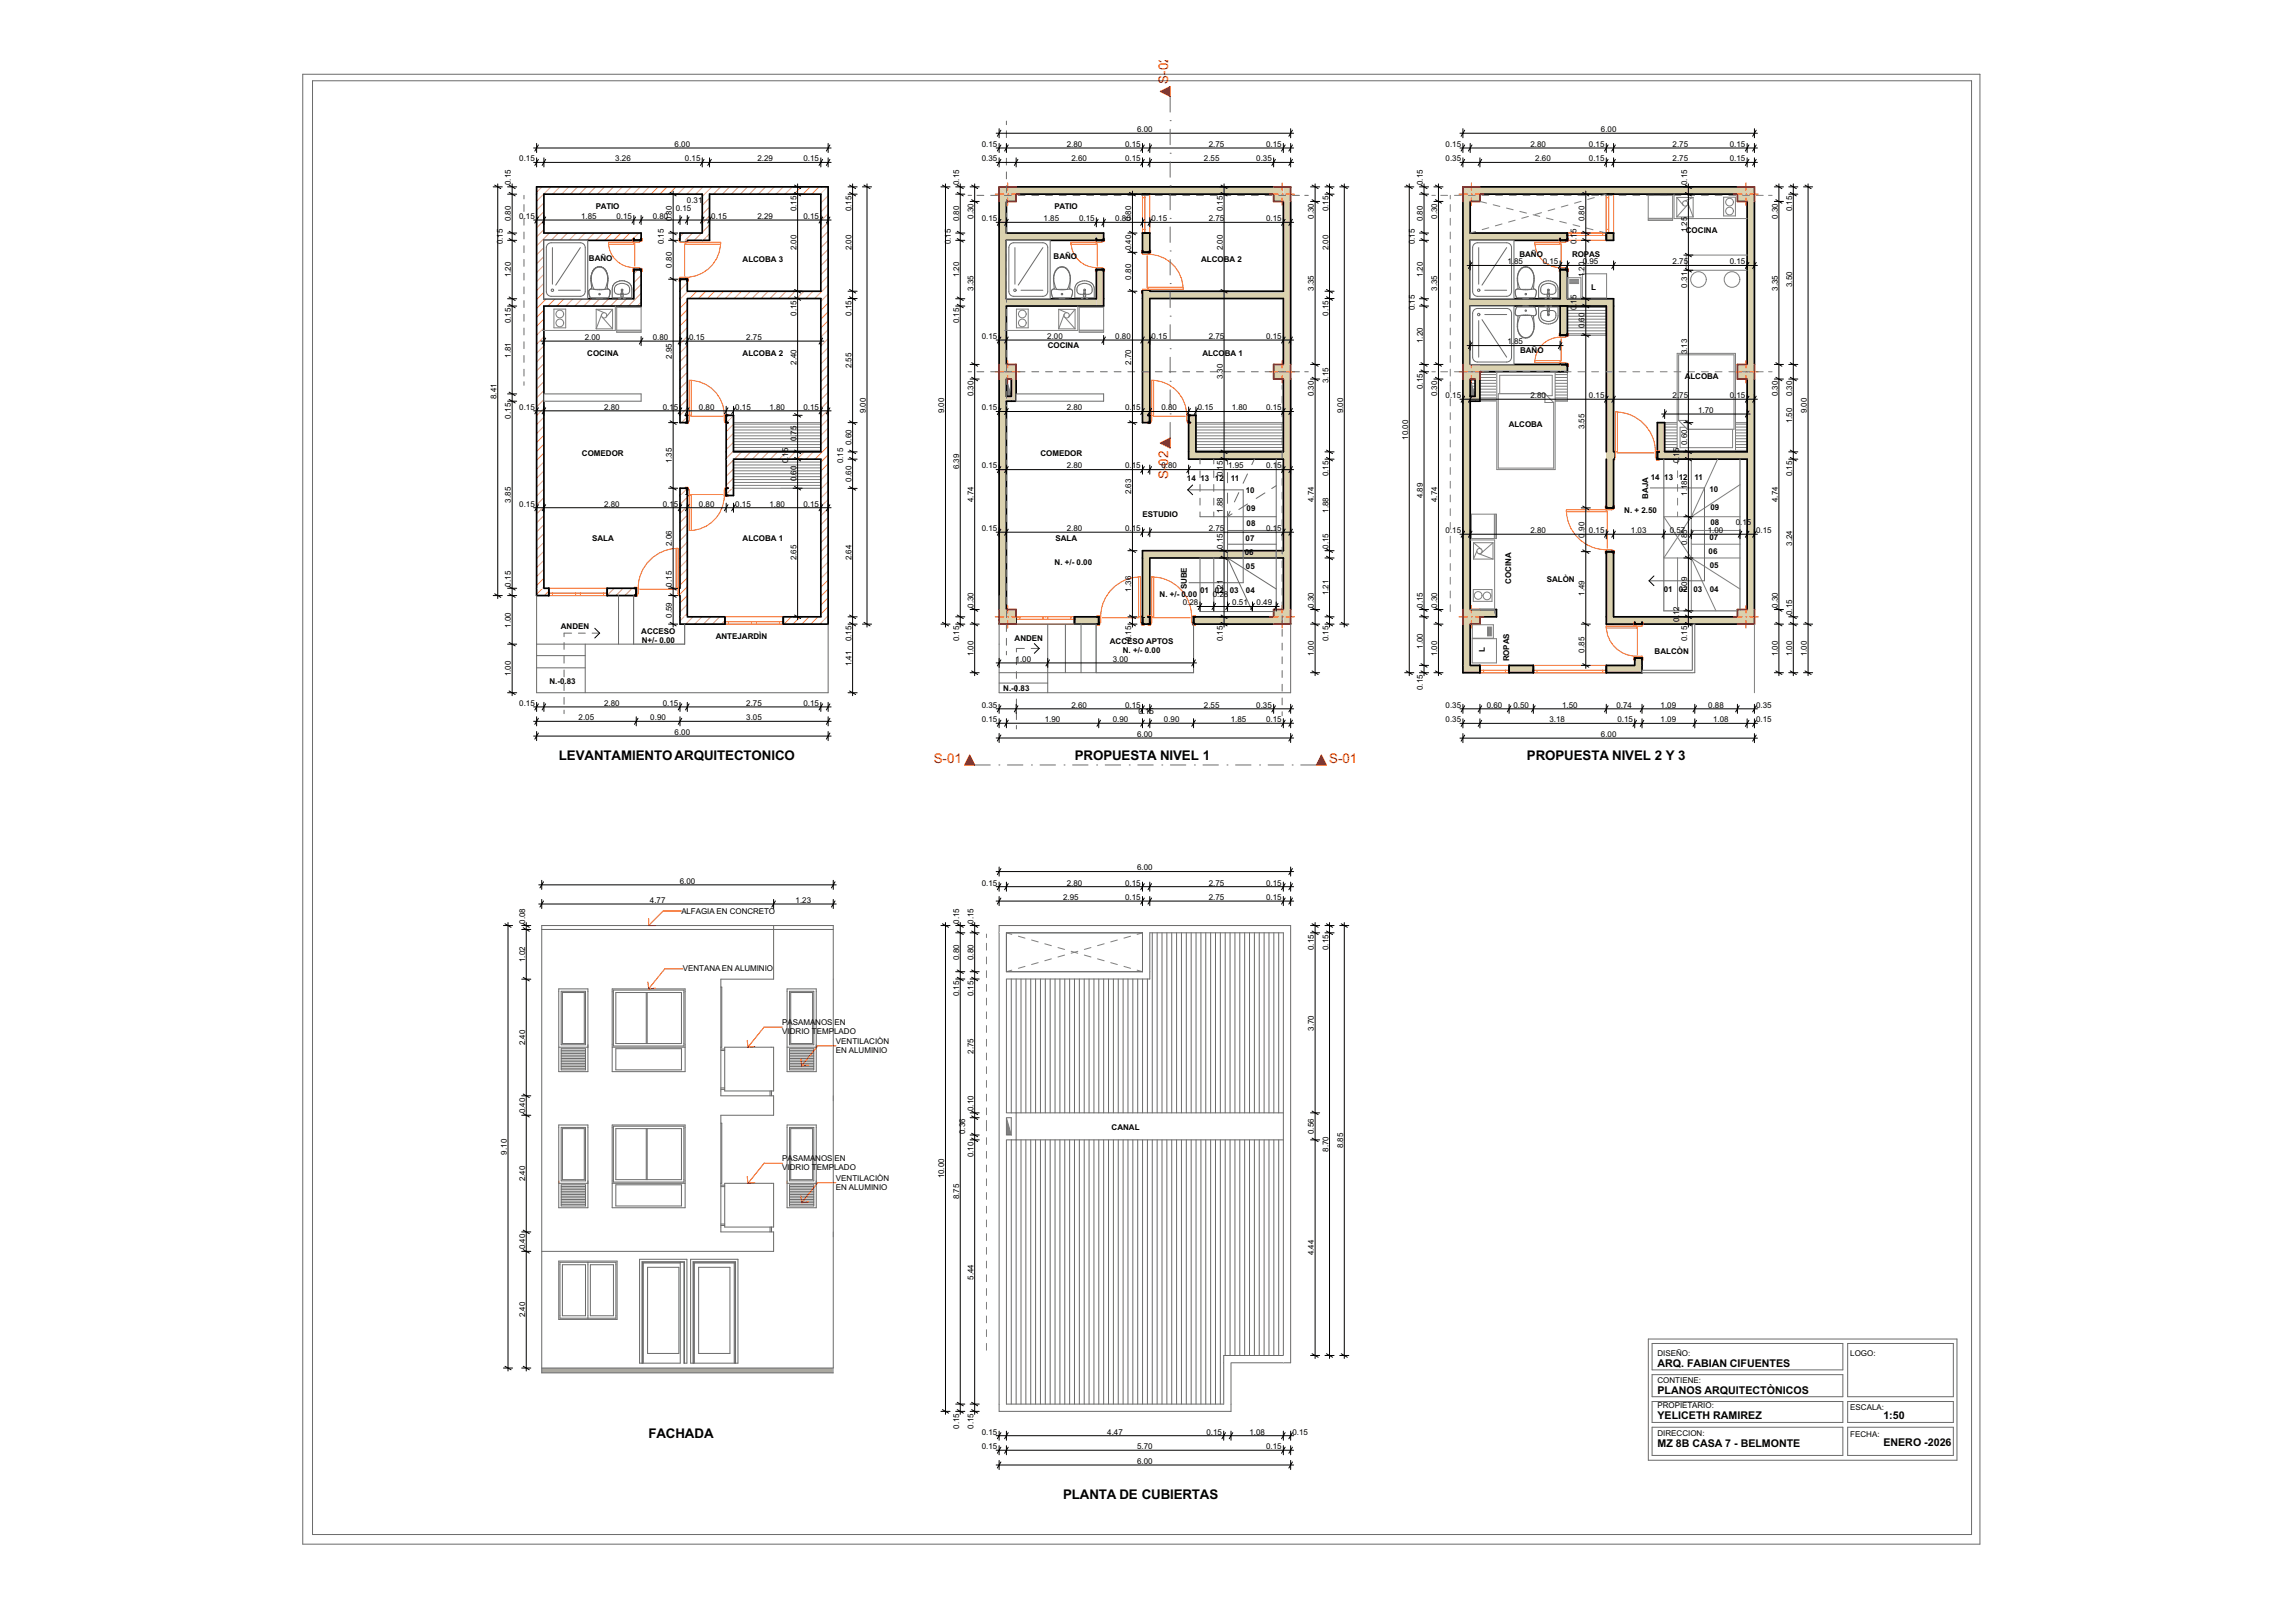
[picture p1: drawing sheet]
<svg xmlns="http://www.w3.org/2000/svg" width="297mm" height="210mm" viewBox="0 0 297 210" stroke-linecap="round" stroke-linejoin="round" font-family="sans-serif">
<defs><g id="words">
<g font-size="1.7" fill="#df0000">
<text x="151.1" y="10.8" transform="rotate(-90 151.1 10.8)">S-02</text>
<text x="151.1" y="62" transform="rotate(-90 151.1 62)">S-02</text>
<text x="120.8" y="98.7">S-01</text>
<text x="171.9" y="98.7">S-01</text>
</g>
<g font-size="1.7">
<text x="72.3" y="98.3">LEVANTAMIENTOARQUITECTONICO</text>
<text x="139" y="98.3">PROPUESTA NIVEL 1</text>
<text x="197.5" y="98.3">PROPUESTA NIVEL 2 Y 3</text>
<text x="83.9" y="186">FACHADA</text>
<text x="137.5" y="193.9">PLANTA DE CUBIERTAS</text>
</g>
<g font-size="1.4">
<text x="214.4" y="176.9">ARQ. FABIAN CIFUENTES</text>
<text x="214.4" y="180.4">PLANOS ARQUITECTÒNICOS</text>
<text x="214.4" y="183.6">YELICETH RAMIREZ</text>
<text x="243.6" y="183.6">1:50</text>
<text x="214.4" y="187.3">MZ 8B CASA 7 - BELMONTE</text>
<text x="243.6" y="187.1">ENERO -2026</text>
</g>
<g font-size="1">
<text x="147.1" y="17.1">6.00</text>
<text x="207.1" y="17.1">6.00</text>
<text x="66.1" y="24" transform="rotate(-90 66.1 24)">0.15</text>
<text x="67.2" y="20.9">0.15</text>
<text x="79.6" y="20.9">3.26</text>
<text x="87.3" y="19">6.00</text>
<text x="88.6" y="20.9">0.15</text>
<text x="98" y="20.9">2.29</text>
<text x="103.9" y="20.9">0.15</text>
<text x="124.1" y="24" transform="rotate(-90 124.1 24)">0.15</text>
<text x="127" y="20.9">0.35</text>
<text x="127" y="19">0.15</text>
<text x="138" y="19">2.80</text>
<text x="138.6" y="20.9">2.60</text>
<text x="145.5" y="20.9">0.15</text>
<text x="145.5" y="19">0.15</text>
<text x="155.7" y="20.9">2.55</text>
<text x="156.4" y="19">2.75</text>
<text x="162.5" y="20.9">0.35</text>
<text x="163.8" y="19">0.15</text>
<text x="184.1" y="24" transform="rotate(-90 184.1 24)">0.15</text>
<text x="187" y="20.9">0.35</text>
<text x="187" y="19">0.15</text>
<text x="198" y="19">2.80</text>
<text x="198.6" y="20.9">2.60</text>
<text x="205.5" y="20.9">0.15</text>
<text x="205.5" y="19">0.15</text>
<text x="216.4" y="20.9">2.75</text>
<text x="216.4" y="19">2.75</text>
<text x="218.2" y="24" transform="rotate(-90 218.2 24)">0.15</text>
<text x="223.8" y="20.9">0.15</text>
<text x="223.8" y="19">0.15</text>
<text x="66.1" y="28.6" transform="rotate(-90 66.1 28.6)">0.80</text>
<text x="67.2" y="28.3">0.15</text>
<text x="75.2" y="28.3">1.85</text>
<text x="77.1" y="27">PATIO</text>
<text x="79.7" y="28.3">0.15</text>
<text x="84.4" y="28.3">0.80</text>
<text x="86.9" y="28.6" transform="rotate(-90 86.9 28.6)">0.80</text>
<text x="87.4" y="27.3">0.15</text>
<text x="88.9" y="26.2">0.31</text>
<text x="92" y="28.3">0.15</text>
<text x="98" y="28.3">2.29</text>
<text x="103" y="27.4" transform="rotate(-90 103 27.4)">0.15</text>
<text x="103.9" y="28.3">0.15</text>
<text x="110.1" y="27.4" transform="rotate(-90 110.1 27.4)">0.15</text>
<text x="124.1" y="28.6" transform="rotate(-90 124.1 28.6)">0.80</text>
<text x="125.9" y="28.3" transform="rotate(-90 125.9 28.3)">0.30</text>
<text x="127" y="28.6">0.15</text>
<text x="135" y="28.6">1.85</text>
<text x="136.4" y="27">PATIO</text>
<text x="139.6" y="28.6">0.15</text>
<text x="144.3" y="28.6">0.80</text>
<text x="146.3" y="28.6" transform="rotate(-90 146.3 28.6)">0.80</text>
<text x="149" y="28.6">0.15</text>
<text x="156.4" y="28.6">2.75</text>
<text x="158.2" y="27.4" transform="rotate(-90 158.2 27.4)">0.15</text>
<text x="163.8" y="28.6">0.15</text>
<text x="170" y="28.3" transform="rotate(-90 170 28.3)">0.30</text>
<text x="171.8" y="27.4" transform="rotate(-90 171.8 27.4)">0.15</text>
<text x="184.1" y="28.6" transform="rotate(-90 184.1 28.6)">0.80</text>
<text x="185.9" y="28.3" transform="rotate(-90 185.9 28.3)">0.30</text>
<text x="205" y="28.6" transform="rotate(-90 205 28.6)">0.80</text>
<text x="230" y="28.3" transform="rotate(-90 230 28.3)">0.30</text>
<text x="231.8" y="27.4" transform="rotate(-90 231.8 27.4)">0.15</text>
<text x="65" y="31.6" transform="rotate(-90 65 31.6)">0.15</text>
<text x="66.1" y="35.9" transform="rotate(-90 66.1 35.9)">1.20</text>
<text x="76.2" y="33.7">BAÑO</text>
<text x="85.9" y="31.6" transform="rotate(-90 85.9 31.6)">0.15</text>
<text x="86.9" y="34.6" transform="rotate(-90 86.9 34.6)">0.80</text>
<text x="96.1" y="33.9">ALCOBA 3</text>
<text x="103" y="32.4" transform="rotate(-90 103 32.4)">2.00</text>
<text x="110.1" y="32.4" transform="rotate(-90 110.1 32.4)">2.00</text>
<text x="123" y="31.6" transform="rotate(-90 123 31.6)">0.15</text>
<text x="124.1" y="35.9" transform="rotate(-90 124.1 35.9)">1.20</text>
<text x="136.3" y="33.5">BAÑO</text>
<text x="146.3" y="32.4" transform="rotate(-90 146.3 32.4)">0.40</text>
<text x="155.4" y="33.9">ALCOBA 2</text>
<text x="158.2" y="32.4" transform="rotate(-90 158.2 32.4)">2.00</text>
<text x="171.8" y="32.4" transform="rotate(-90 171.8 32.4)">2.00</text>
<text x="183" y="31.6" transform="rotate(-90 183 31.6)">0.15</text>
<text x="184.1" y="35.9" transform="rotate(-90 184.1 35.9)">1.20</text>
<text x="195" y="34.2">1.85</text>
<text x="196.5" y="33.2">BAÑO</text>
<text x="199.6" y="34.2">0.15</text>
<text x="203.4" y="33.3">ROPAS</text>
<text x="203.9" y="31.6" transform="rotate(-90 203.9 31.6)">0.15</text>
<text x="204.7" y="34.2">0.95</text>
<text x="205" y="35.9" transform="rotate(-90 205 35.9)">1.20</text>
<text x="216.4" y="34.2">2.75</text>
<text x="218.1" y="30.1">COCINA</text>
<text x="218.2" y="30.1" transform="rotate(-90 218.2 30.1)">1.25</text>
<text x="223.8" y="34.2">0.15</text>
<text x="66.1" y="41.8" transform="rotate(-90 66.1 41.8)">0.15</text>
<text x="103" y="40.9" transform="rotate(-90 103 40.9)">0.15</text>
<text x="110.1" y="40.9" transform="rotate(-90 110.1 40.9)">0.15</text>
<text x="124.1" y="41.8" transform="rotate(-90 124.1 41.8)">0.15</text>
<text x="125.9" y="37.6" transform="rotate(-90 125.9 37.6)">3.35</text>
<text x="146.3" y="36.2" transform="rotate(-90 146.3 36.2)">0.80</text>
<text x="170" y="37.6" transform="rotate(-90 170 37.6)">3.35</text>
<text x="171.8" y="40.9" transform="rotate(-90 171.8 40.9)">0.15</text>
<text x="183" y="40.1" transform="rotate(-90 183 40.1)">0.15</text>
<text x="185.9" y="37.6" transform="rotate(-90 185.9 37.6)">3.35</text>
<text x="203.9" y="40.1" transform="rotate(-90 203.9 40.1)">0.15</text>
<text x="205.8" y="37.6">L</text>
<text x="218.2" y="37.2" transform="rotate(-90 218.2 37.2)">0.31</text>
<text x="230" y="37.6" transform="rotate(-90 230 37.6)">3.35</text>
<text x="231.8" y="37.1" transform="rotate(-90 231.8 37.1)">3.50</text>
<text x="66.1" y="46.3" transform="rotate(-90 66.1 46.3)">1.81</text>
<text x="75.6" y="44">2.00</text>
<text x="76" y="46.1">COCINA</text>
<text x="84.4" y="44">0.80</text>
<text x="86.9" y="46.4" transform="rotate(-90 86.9 46.4)">2.95</text>
<text x="89.1" y="44">0.15</text>
<text x="96.1" y="46.1">ALCOBA 2</text>
<text x="96.5" y="44">2.75</text>
<text x="103" y="47.2" transform="rotate(-90 103 47.2)">2.40</text>
<text x="110.1" y="47.7" transform="rotate(-90 110.1 47.7)">2.55</text>
<text x="127" y="43.8">0.15</text>
<text x="135.5" y="43.8">2.00</text>
<text x="135.5" y="45.1">COCINA</text>
<text x="144.3" y="43.8">0.80</text>
<text x="146.3" y="47.2" transform="rotate(-90 146.3 47.2)">2.70</text>
<text x="149" y="43.8">0.15</text>
<text x="155.5" y="46.1">ALCOBA 1</text>
<text x="156.4" y="43.8">2.75</text>
<text x="163.8" y="43.8">0.15</text>
<text x="184.1" y="44.4" transform="rotate(-90 184.1 44.4)">1.20</text>
<text x="195" y="44.6">1.85</text>
<text x="196.6" y="45.7">BAÑO</text>
<text x="205" y="42.5" transform="rotate(-90 205 42.5)">0.60</text>
<text x="218.2" y="45.8" transform="rotate(-90 218.2 45.8)">3.13</text>
<text x="64.2" y="51.6" transform="rotate(-90 64.2 51.6)">8.41</text>
<text x="67.2" y="53">0.15</text>
<text x="78.2" y="53">2.80</text>
<text x="85.7" y="53">0.15</text>
<text x="90.4" y="53">0.80</text>
<text x="95.1" y="53">0.15</text>
<text x="99.5" y="53">1.80</text>
<text x="103.9" y="53">0.15</text>
<text x="112" y="53.5" transform="rotate(-90 112 53.5)">9.00</text>
<text x="122.2" y="53.5" transform="rotate(-90 122.2 53.5)">9.00</text>
<text x="125.9" y="51.3" transform="rotate(-90 125.9 51.3)">0.30</text>
<text x="127" y="53.1">0.15</text>
<text x="138" y="53.1">2.80</text>
<text x="145.5" y="53.1">0.15</text>
<text x="150.2" y="53.1">0.80</text>
<text x="154.9" y="53.1">0.15</text>
<text x="158.2" y="49.1" transform="rotate(-90 158.2 49.1)">3.30</text>
<text x="159.3" y="53.1">1.80</text>
<text x="163.8" y="53.1">0.15</text>
<text x="170" y="51.3" transform="rotate(-90 170 51.3)">0.30</text>
<text x="171.8" y="49.6" transform="rotate(-90 171.8 49.6)">3.15</text>
<text x="173.7" y="53.5" transform="rotate(-90 173.7 53.5)">9.00</text>
<text x="184.1" y="50.3" transform="rotate(-90 184.1 50.3)">0.15</text>
<text x="185.9" y="51.3" transform="rotate(-90 185.9 51.3)">0.30</text>
<text x="187" y="51.5">0.15</text>
<text x="198" y="51.5">2.80</text>
<text x="205.5" y="51.5">0.15</text>
<text x="216.4" y="51.5">2.75</text>
<text x="217.9" y="49">ALCOBA</text>
<text x="219.7" y="53.4">1.70</text>
<text x="223.8" y="51.5">0.15</text>
<text x="230" y="51.3" transform="rotate(-90 230 51.3)">0.30</text>
<text x="231.8" y="51.3" transform="rotate(-90 231.8 51.3)">0.30</text>
<text x="233.7" y="53.5" transform="rotate(-90 233.7 53.5)">9.00</text>
<text x="66.1" y="54.2" transform="rotate(-90 66.1 54.2)">0.15</text>
<text x="75.3" y="59">COMEDOR</text>
<text x="86.9" y="59.9" transform="rotate(-90 86.9 59.9)">1.35</text>
<text x="102" y="59.9" transform="rotate(-90 102 59.9)">0.15</text>
<text x="103" y="57.1" transform="rotate(-90 103 57.1)">0.75</text>
<text x="109.1" y="59.9" transform="rotate(-90 109.1 59.9)">0.15</text>
<text x="110.1" y="57.6" transform="rotate(-90 110.1 57.6)">0.60</text>
<text x="134.6" y="59">COMEDOR</text>
<text x="182.1" y="56.9" transform="rotate(-90 182.1 56.9)">10.00</text>
<text x="195.2" y="55.3">ALCOBA</text>
<text x="205" y="55.6" transform="rotate(-90 205 55.6)">3.55</text>
<text x="217.2" y="59.9" transform="rotate(-90 217.2 59.9)">0.15</text>
<text x="218.2" y="57.6" transform="rotate(-90 218.2 57.6)">0.60</text>
<text x="231.8" y="54.8" transform="rotate(-90 231.8 54.8)">1.50</text>
<text x="66.1" y="65" transform="rotate(-90 66.1 65)">3.85</text>
<text x="67.2" y="65.5">0.15</text>
<text x="78.2" y="65.5">2.80</text>
<text x="85.7" y="65.5">0.15</text>
<text x="90.4" y="65.5">0.80</text>
<text x="95.1" y="65.5">0.15</text>
<text x="99.5" y="65.5">1.80</text>
<text x="103" y="62.3" transform="rotate(-90 103 62.3)">0.60</text>
<text x="103.9" y="65.5">0.15</text>
<text x="110.1" y="62.3" transform="rotate(-90 110.1 62.3)">0.60</text>
<text x="124.1" y="60.7" transform="rotate(-90 124.1 60.7)">6.39</text>
<text x="125.9" y="65" transform="rotate(-90 125.9 65)">4.74</text>
<text x="127" y="60.6">0.15</text>
<text x="138" y="60.6">2.80</text>
<text x="145.5" y="60.6">0.15</text>
<text x="146.3" y="64" transform="rotate(-90 146.3 64)">2.63</text>
<text x="150.2" y="60.6">0.80</text>
<text x="153.5" y="62.2">14</text>
<text x="155.3" y="62.2">13</text>
<text x="157.2" y="62.2">12</text>
<text x="158.2" y="61.7" transform="rotate(-90 158.2 61.7)">0.15</text>
<text x="158.9" y="60.6">1.95</text>
<text x="159.2" y="62.2">11</text>
<text x="161.1" y="63.7">10</text>
<text x="163.8" y="60.6">0.15</text>
<text x="170" y="65" transform="rotate(-90 170 65)">4.74</text>
<text x="171.8" y="61.7" transform="rotate(-90 171.8 61.7)">0.15</text>
<text x="184.1" y="64.5" transform="rotate(-90 184.1 64.5)">4.89</text>
<text x="185.9" y="65" transform="rotate(-90 185.9 65)">4.74</text>
<text x="213.2" y="64.5" transform="rotate(-90 213.2 64.5)">BAJA</text>
<text x="213.5" y="62.1">14</text>
<text x="215.3" y="62.1">13</text>
<text x="217.1" y="62.1">12</text>
<text x="218.2" y="64.1" transform="rotate(-90 218.2 64.1)">1.18</text>
<text x="219.2" y="62.1">11</text>
<text x="221.1" y="63.6">10</text>
<text x="221.2" y="66">09</text>
<text x="230" y="65" transform="rotate(-90 230 65)">4.74</text>
<text x="231.8" y="61.7" transform="rotate(-90 231.8 61.7)">0.15</text>
<text x="76.6" y="70.1">SALA</text>
<text x="86.9" y="70.7" transform="rotate(-90 86.9 70.7)">2.06</text>
<text x="96.1" y="70.1">ALCOBA 1</text>
<text x="127" y="68.7">0.15</text>
<text x="136.5" y="70.1">SALA</text>
<text x="138" y="68.7">2.80</text>
<text x="145.5" y="68.7">0.15</text>
<text x="147.8" y="66.9">ESTUDIO</text>
<text x="156.4" y="68.7">2.75</text>
<text x="158.2" y="71" transform="rotate(-90 158.2 71)">0.15</text>
<text x="158.2" y="66.3" transform="rotate(-90 158.2 66.3)">1.88</text>
<text x="161" y="71.8">06</text>
<text x="161.1" y="70">07</text>
<text x="161.3" y="68.1">08</text>
<text x="161.3" y="66.1">09</text>
<text x="163.8" y="68.7">0.15</text>
<text x="171.8" y="71" transform="rotate(-90 171.8 71)">0.15</text>
<text x="171.8" y="66.3" transform="rotate(-90 171.8 66.3)">1.88</text>
<text x="187" y="69">0.15</text>
<text x="198" y="69">2.80</text>
<text x="205" y="69.6" transform="rotate(-90 205 69.6)">0.90</text>
<text x="205.5" y="69">0.15</text>
<text x="210.1" y="66.4">N. + 2.50</text>
<text x="211" y="69">1.03</text>
<text x="216" y="69">0.57</text>
<text x="218.2" y="70.5" transform="rotate(-90 218.2 70.5)">0.85</text>
<text x="220.9" y="69">1.00</text>
<text x="221" y="71.7">06</text>
<text x="221.1" y="69.9">07</text>
<text x="221.2" y="68">08</text>
<text x="224.5" y="67.9">0.15</text>
<text x="227.2" y="69">0.15</text>
<text x="231.8" y="70.6" transform="rotate(-90 231.8 70.6)">3.24</text>
<text x="66.1" y="75.9" transform="rotate(-90 66.1 75.9)">0.15</text>
<text x="86.9" y="75.9" transform="rotate(-90 86.9 75.9)">0.15</text>
<text x="103" y="72.5" transform="rotate(-90 103 72.5)">2.65</text>
<text x="110.1" y="72.5" transform="rotate(-90 110.1 72.5)">2.64</text>
<text x="136.4" y="73.1">N. +/- 0.00</text>
<text x="146.3" y="76.5" transform="rotate(-90 146.3 76.5)">1.36</text>
<text x="150" y="77.3">N. +/- 0.00</text>
<text x="153.5" y="76.3" transform="rotate(-90 153.5 76.3)">SUBE</text>
<text x="155.2" y="76.7">01</text>
<text x="156.9" y="77.3">0.28</text>
<text x="157.2" y="76.7">02</text>
<text x="158.2" y="77" transform="rotate(-90 158.2 77)">1.21</text>
<text x="159.1" y="76.7">03</text>
<text x="161.2" y="76.7">04</text>
<text x="161.2" y="73.6">05</text>
<text x="171.8" y="77" transform="rotate(-90 171.8 77)">1.21</text>
<text x="195.5" y="75.5" transform="rotate(-90 195.5 75.5)">COCINA</text>
<text x="200.1" y="75.3">SALÒN</text>
<text x="205" y="77.1" transform="rotate(-90 205 77.1)">1.49</text>
<text x="215.2" y="76.5">01</text>
<text x="217.1" y="76.5">02</text>
<text x="218.2" y="76.6" transform="rotate(-90 218.2 76.6)">1.09</text>
<text x="219.1" y="76.5">03</text>
<text x="221.2" y="76.5">04</text>
<text x="221.2" y="73.5">05</text>
<text x="66.1" y="81.2" transform="rotate(-90 66.1 81.2)">1.00</text>
<text x="72.5" y="81.4">ANDEN</text>
<text x="82.9" y="82">ACCESO</text>
<text x="83" y="83.2">N+/- 0.00</text>
<text x="86.9" y="79.9" transform="rotate(-90 86.9 79.9)">0.59</text>
<text x="92.6" y="82.7">ANTEJARDÌN</text>
<text x="110.1" y="83" transform="rotate(-90 110.1 83)">0.15</text>
<text x="124.1" y="83" transform="rotate(-90 124.1 83)">0.15</text>
<text x="125.9" y="78.6" transform="rotate(-90 125.9 78.6)">0.30</text>
<text x="131.3" y="83">ANDEN</text>
<text x="143.6" y="83.3">ACCESO APTOS</text>
<text x="146.3" y="83" transform="rotate(-90 146.3 83)">0.15</text>
<text x="153" y="78.3">0.28</text>
<text x="158.2" y="83" transform="rotate(-90 158.2 83)">0.15</text>
<text x="159.4" y="78.3">0.51</text>
<text x="162.5" y="78.3">0.49</text>
<text x="170" y="78.6" transform="rotate(-90 170 78.6)">0.30</text>
<text x="171.8" y="83" transform="rotate(-90 171.8 83)">0.15</text>
<text x="184.1" y="84" transform="rotate(-90 184.1 84)">1.00</text>
<text x="184.1" y="78.6" transform="rotate(-90 184.1 78.6)">0.15</text>
<text x="185.9" y="78.6" transform="rotate(-90 185.9 78.6)">0.30</text>
<text x="217.2" y="80.4" transform="rotate(-90 217.2 80.4)">0.12</text>
<text x="218.2" y="83" transform="rotate(-90 218.2 83)">0.15</text>
<text x="230" y="78.6" transform="rotate(-90 230 78.6)">0.30</text>
<text x="231.8" y="79.6" transform="rotate(-90 231.8 79.6)">0.15</text>
<text x="66.1" y="87.5" transform="rotate(-90 66.1 87.5)">1.00</text>
<text x="71.1" y="88.5">N.-0.83</text>
<text x="110.1" y="86.2" transform="rotate(-90 110.1 86.2)">1.41</text>
<text x="125.9" y="84.9" transform="rotate(-90 125.9 84.9)">1.00</text>
<text x="129.8" y="89.4">N.-0.83</text>
<text x="131.4" y="85.6">1.00</text>
<text x="144" y="85.6">3.00</text>
<text x="145.2" y="84.5">N. +/- 0.00</text>
<text x="170" y="84.9" transform="rotate(-90 170 84.9)">1.00</text>
<text x="184.1" y="89.3" transform="rotate(-90 184.1 89.3)">0.15</text>
<text x="185.9" y="84.9" transform="rotate(-90 185.9 84.9)">1.00</text>
<text x="192.1" y="84.4" transform="rotate(-90 192.1 84.4)">L</text>
<text x="195.2" y="85.6" transform="rotate(-90 195.2 85.6)">ROPAS</text>
<text x="205" y="84.4" transform="rotate(-90 205 84.4)">0.85</text>
<text x="214" y="84.6">BALCÒN</text>
<text x="230" y="84.9" transform="rotate(-90 230 84.9)">1.00</text>
<text x="231.8" y="84.9" transform="rotate(-90 231.8 84.9)">1.00</text>
<text x="233.7" y="84.9" transform="rotate(-90 233.7 84.9)">1.00</text>
<text x="67.2" y="91.3">0.15</text>
<text x="74.9" y="93.2">2.05</text>
<text x="78.2" y="91.3">2.80</text>
<text x="84.1" y="93.2">0.90</text>
<text x="85.7" y="91.3">0.15</text>
<text x="87.3" y="95.1">6.00</text>
<text x="96.5" y="91.3">2.75</text>
<text x="96.5" y="93.2">3.05</text>
<text x="103.9" y="91.3">0.15</text>
<text x="127" y="91.6">0.35</text>
<text x="127" y="93.4">0.15</text>
<text x="135.1" y="93.4">1.90</text>
<text x="138.6" y="91.6">2.60</text>
<text x="144" y="93.4">0.90</text>
<text x="145.5" y="91.6">0.15</text>
<text x="147.1" y="95.3">6.00</text>
<text x="147.3" y="92.4">0.15</text>
<text x="150.6" y="93.4">0.90</text>
<text x="155.7" y="91.6">2.55</text>
<text x="159.2" y="93.4">1.85</text>
<text x="162.5" y="91.6">0.35</text>
<text x="163.8" y="93.4">0.15</text>
<text x="187" y="91.6">0.35</text>
<text x="187" y="93.4">0.35</text>
<text x="192.3" y="91.6">0.60</text>
<text x="195.8" y="91.6">0.50</text>
<text x="200.4" y="93.4">3.18</text>
<text x="202.1" y="91.6">1.50</text>
<text x="207.1" y="95.4">6.00</text>
<text x="209.1" y="91.6">0.74</text>
<text x="209.2" y="93.4">0.15</text>
<text x="214.8" y="91.6">1.09</text>
<text x="214.8" y="93.4">1.09</text>
<text x="221" y="91.6">0.88</text>
<text x="221.6" y="93.4">1.08</text>
<text x="227.2" y="91.6">0.35</text>
<text x="227.2" y="93.4">0.15</text>
<text x="147.1" y="112.6">6.00</text>
<text x="67.9" y="119.5" transform="rotate(-90 67.9 119.5)">0.08</text>
<text x="84.1" y="116.8">4.77</text>
<text x="87.9" y="114.3">6.00</text>
<text x="88.1" y="118.2">ALFAGIA EN CONCRETO</text>
<text x="102.9" y="116.8">1.23</text>
<text x="124.1" y="119.5" transform="rotate(-90 124.1 119.5)">0.15</text>
<text x="125.9" y="119.5" transform="rotate(-90 125.9 119.5)">0.15</text>
<text x="127" y="114.6">0.15</text>
<text x="137.5" y="116.4">2.95</text>
<text x="138" y="114.6">2.80</text>
<text x="145.5" y="116.4">0.15</text>
<text x="145.5" y="114.6">0.15</text>
<text x="156.4" y="116.4">2.75</text>
<text x="156.4" y="114.6">2.75</text>
<text x="163.8" y="116.4">0.15</text>
<text x="163.8" y="114.6">0.15</text>
<text x="67.9" y="124.5" transform="rotate(-90 67.9 124.5)">1.02</text>
<text x="88.3" y="125.7">VENTANA EN ALUMINIO</text>
<text x="124.1" y="124.2" transform="rotate(-90 124.1 124.2)">0.80</text>
<text x="125.9" y="124.2" transform="rotate(-90 125.9 124.2)">0.80</text>
<text x="170" y="122.9" transform="rotate(-90 170 122.9)">0.15</text>
<text x="171.8" y="122.9" transform="rotate(-90 171.8 122.9)">0.15</text>
<text x="124.1" y="128.9" transform="rotate(-90 124.1 128.9)">0.15</text>
<text x="125.9" y="128.9" transform="rotate(-90 125.9 128.9)">0.15</text>
<text x="67.9" y="135.2" transform="rotate(-90 67.9 135.2)">2.40</text>
<text x="101.2" y="132.6">PASAMANOS</text>
<text x="101.2" y="133.8">VIDRIO TEMPLADO</text>
<text x="108" y="132.6">EN</text>
<text x="108.1" y="135.1">VENTILACIÒN</text>
<text x="108.1" y="136.2">EN ALUMINIO</text>
<text x="125.9" y="136.3" transform="rotate(-90 125.9 136.3)">2.75</text>
<text x="170" y="133.4" transform="rotate(-90 170 133.4)">3.70</text>
<text x="125.9" y="143.8" transform="rotate(-90 125.9 143.8)">0.10</text>
<text x="65.6" y="149.4" transform="rotate(-90 65.6 149.4)">9.10</text>
<text x="67.9" y="144.1" transform="rotate(-90 67.9 144.1)">0.40</text>
<text x="124.9" y="146.7" transform="rotate(-90 124.9 146.7)">0.36</text>
<text x="125.9" y="149.7" transform="rotate(-90 125.9 149.7)">0.10</text>
<text x="143.8" y="146.3">CANAL</text>
<text x="170" y="146.7" transform="rotate(-90 170 146.7)">0.56</text>
<text x="171.8" y="149.1" transform="rotate(-90 171.8 149.1)">8.70</text>
<text x="173.7" y="148.6" transform="rotate(-90 173.7 148.6)">8.85</text>
<text x="67.9" y="152.9" transform="rotate(-90 67.9 152.9)">2.40</text>
<text x="101.2" y="150.3">PASAMANOS</text>
<text x="101.2" y="151.4">VIDRIO TEMPLADO</text>
<text x="108" y="150.3">EN</text>
<text x="108.1" y="152.8">VENTILACIÒN</text>
<text x="108.1" y="153.9">EN ALUMINIO</text>
<text x="122.2" y="152.5" transform="rotate(-90 122.2 152.5)">10.00</text>
<text x="124.1" y="155.2" transform="rotate(-90 124.1 155.2)">8.75</text>
<text x="67.9" y="161.7" transform="rotate(-90 67.9 161.7)">0.40</text>
<text x="125.9" y="165.6" transform="rotate(-90 125.9 165.6)">5.44</text>
<text x="170" y="162.4" transform="rotate(-90 170 162.4)">4.44</text>
<text x="67.9" y="170.5" transform="rotate(-90 67.9 170.5)">2.40</text>
<text x="214.4" y="175.4">DISEÑO:</text>
<text x="214.4" y="178.9">CONTIENE:</text>
<text x="239.3" y="175.4">LOGO:</text>
<text x="124.1" y="184.9" transform="rotate(-90 124.1 184.9)">0.15</text>
<text x="125.9" y="184.9" transform="rotate(-90 125.9 184.9)">0.15</text>
<text x="127" y="185.6">0.15</text>
<text x="143.2" y="185.6">4.47</text>
<text x="156.1" y="185.6">0.15</text>
<text x="161.6" y="185.6">1.08</text>
<text x="167.2" y="185.6">0.15</text>
<text x="214.4" y="185.8">DIRECCION:</text>
<text x="214.4" y="182.1">PROPIETARIO:</text>
<text x="239.3" y="182.4">ESCALA:</text>
<text x="239.3" y="185.9">FECHA:</text>
<text x="127" y="187.5">0.15</text>
<text x="147.1" y="187.5">5.70</text>
<text x="147.1" y="189.4">6.00</text>
<text x="163.8" y="187.5">0.15</text>
</g>
</g></defs>
<!-- layer: 2D Drafting - General -->
<path d="M94.9 58.3h11.3M94.9 57.9h11.3M94.9 57.5h11.3M94.9 57.1h11.3M94.9 56.8h11.3M94.9 56.4h11.3M94.9 56h11.3M94.9 55.6h11.3M94.9 55.3h11.3M94.9 54.9h11.3M94.9 54.7h11.3v3.8h-11.3z" fill="none" stroke="#7f7f7f" stroke-width=".13"/>
<path d="M94.9 59.4h11.3v3.8h-11.3z" fill-rule="evenodd" fill="#fff"/>
<path d="M94.9 59.8h11.3M94.9 59.4h11.3v3.8h-11.3zM94.9 62.8h11.3M94.9 62.4h11.3M94.9 62.1h11.3M94.9 61.7h11.3M94.9 61.3h11.3M94.9 60.9h11.3M94.9 60.5h11.3M94.9 60.2h11.3M101 63.2h5.2" fill="none" stroke="#7f7f7f" stroke-width=".13"/>
<path d="M154.7 54.7h11.3v3.8h-11.3z" fill-rule="evenodd" fill="#fff"/>
<path d="M154.7 58.3h11.3M154.7 57.9h11.3M154.7 57.5h11.3M154.7 57.1h11.3M154.7 56.8h11.3M154.7 56.4h11.3M154.7 56h11.3M154.7 55.6h11.3M154.7 55.3h11.3M154.7 54.9h11.3M154.7 54.7h11.3v3.8h-11.3z" fill="none" stroke="#7f7f7f" stroke-width=".13"/>
<path d="M215.3 54.7h10.7v3.8h-10.7z" fill-rule="evenodd" fill="#fff"/>
<path d="M215.3 58.3h10.7M215.3 57.9h10.7M215.3 57.5h10.7M215.3 57.1h10.7M215.3 56.8h10.7M215.3 56.4h10.7M215.3 56h10.7M215.3 55.6h10.7M215.3 55.3h10.7M215.3 54.9h10.7M215.3 54.7h10.7v3.8h-10.7z" fill="none" stroke="#7f7f7f" stroke-width=".13"/>
<path d="M202.8 39.6h5v3.8h-5z" fill-rule="evenodd" fill="#fff"/>
<path d="M202.8 39.8h5M202.8 39.6h5v3.8h-5zM202.8 43.2h5M202.8 42.8h5M202.8 42.4h5M202.8 42.1h5M202.8 41.7h5M202.8 41.3h5M202.8 40.9h5M202.8 40.5h5M202.8 40.2h5" fill="none" stroke="#7f7f7f" stroke-width=".13"/>
<path d="M190.2 48.1h12.6v3.8h-12.6z" fill-rule="evenodd" fill="#fff"/>
<path d="M190.2 51.9h12.6M190.2 51.5h12.6M190.2 51.1h12.6M190.2 50.7h12.6M190.2 50.4h12.6M190.2 50h12.6M190.2 49.6h12.6M190.2 49.2h12.6M190.2 48.8h12.6M190.2 48.5h12.6M190.2 48.1h12.6v3.8h-12.6z" fill="none" stroke="#7f7f7f" stroke-width=".13"/>
<path d="M130.2 49l.6 2.3h-.6z" fill="#7f7f7f"/>
<path d="M130.2 49l.6 2.3h-.6z" fill="none" stroke="#7f7f7f" stroke-width=".13"/>
<path d="M190.2 49l.6 2.3h-.6z" fill="#7f7f7f"/>
<path d="M190.2 49l.6 2.3h-.6z" fill="none" stroke="#7f7f7f" stroke-width=".13"/>
<path d="M130.2 144.6l.6 2.3h-.6z" fill="#7f7f7f"/>
<path d="M130.2 144.6l.6 2.3h-.6z" fill="none" stroke="#7f7f7f" stroke-width=".13"/>
<!-- layer: Structural - Bearing -->
<path d="M70.1 177h37.7v.6h-37.7z" fill-rule="evenodd" fill="#a8a9a0"/>
<path d="M69.4 24.2h37.7v56.6h-18.5v2.5h-6.6v-6.2h-12.6zM129.2 24.2h37.8v56.6h-12.6v6.2h-12.6v-6.2h-12.6zM189.2 24.2h37.7v56.6h-8v6.2h-29.7zM190.2 26.1h1.2v-1h16.4v5.1h-17.6zM215.2 59.4h9.9v19.5h-.4v.1h-9.5z" fill="none" stroke="#71cebe" stroke-width=".13"/>
<path d="M69.4 76.1h1l-1 1z" fill="#fff"/>
<path d="M70.2 76.1l-.8 .8" fill="none" stroke="#fe847a" stroke-width=".13"/>
<g fill="#fff">
<path d="M70.4 76.1v1h-1z"/>
<path d="M70.4 76.1h.6v1h-.6z" fill-rule="evenodd"/>
</g>
<path d="M71 76.5l-.6 .6" fill="none" stroke="#fe847a" stroke-width=".13"/>
<path d="M78.5 76.1h3.8v1h-3.8z" fill-rule="evenodd" fill="#fff"/>
<path d="M79.5 76.1l-1 .9M80.6 76.1l-.9 1M81.8 76.1l-1 1M82.3 76.7l-.3 .4" fill="none" stroke="#fe847a" stroke-width=".13"/>
<path d="M71 76.1h7.5v1h-7.5z" fill-rule="evenodd" fill="#fff"/>
<path d="M69.4 76.1v1h1.6v-1h-.6M78.5 76.1h3.8v1h-3.8zM88.2 76.1h-.2v1h.2" fill="none" stroke="#000" stroke-width=".22"/>
<path d="M71 77.1h7.5M71 76.1h7.5" fill="none" stroke="#f60" stroke-width=".13"/>
<g fill="#fff">
<path d="M71 76.7h.5v.4h-.5z" fill-rule="evenodd"/>
<path d="M74.5 76.7h.3v.4h-.3z" fill-rule="evenodd"/>
<path d="M71.5 76.7h3v.4h-3z" fill-rule="evenodd"/>
<path d="M74.8 76.7h.3v.4h-.3z" fill-rule="evenodd"/>
<path d="M78.1 76.7h.4v.4h-.4z" fill-rule="evenodd"/>
<path d="M75.1 76.7h3v.4h-3z" fill-rule="evenodd"/>
</g>
<path d="M71 77.1h7.5M71 76.7h7.5M71.5 76.7v.4M74.5 76.7v.4M75.1 76.7v.4M78.1 76.7v.4" fill="none" stroke="#f60" stroke-width=".13"/>
<path d="M71 76.1v1M78.5 76.1v1" fill="none" stroke="#000" stroke-width=".22"/>
<g fill="#fff">
<path d="M82.3 76.8h.2v.3h-.2z" fill-rule="evenodd"/>
<path d="M82.1 77.1h.3v.1h-.3z" fill-rule="evenodd"/>
<path d="M87.8 76.8h.2v.3h-.2z" fill-rule="evenodd"/>
<path d="M87.9 77.1h.3v.1h-.3z" fill-rule="evenodd"/>
<path d="M82.1 76h.3v.1h-.3z" fill-rule="evenodd"/>
<path d="M87.9 76h.3v.1h-.3z" fill-rule="evenodd"/>
</g>
<path d="M82.1 76h.3v.1h-.3zM82.3 77.1v-.3h.2v.3h-.4v.1h.3v-.1M82.7 76.2h4.8M87.7 71a5.2 5.2 0 0 0-5.1 5.1M87.9 77.1v.1h.3v-.1h-.4v-.3h.2v.3M87.9 76h.3v.1h-.3z" fill="none" stroke="#f60" stroke-width=".13"/>
<g fill="#fff">
<path d="M82.3 76.1h.3v.7h-.3z" fill-rule="evenodd"/>
<path d="M87.7 76.1h.3v.7h-.3z" fill-rule="evenodd"/>
<path d="M87.5 71h.2v5.1h-.2z" fill-rule="evenodd"/>
</g>
<path d="M82.3 76.1h.3v.7h-.3zM87.5 71h.2v5.8h.3v-.7h-.5z" fill="none" stroke="#f60" stroke-width=".13"/>
<path d="M82.1 76.1h.2v1h-.2M88.2 76.1h-.2v1h.2" fill="none" stroke="#000" stroke-width=".22"/>
<path d="M106.2 79.8l.9 1h-.9z" fill="#fff"/>
<path d="M106.6 80.2l-.4 .4" fill="none" stroke="#fe847a" stroke-width=".13"/>
<path d="M106.2 24.2h.9l-.9 .9z" fill="#fff"/>
<path d="M107.1 24.2l-.9 .9" fill="none" stroke="#fe847a" stroke-width=".13"/>
<path d="M106.2 79.8h.9v1z" fill="#fff"/>
<path d="M107 79.8l-.4 .4" fill="none" stroke="#fe847a" stroke-width=".13"/>
<path d="M106.2 25.1h.9v54.7h-.9z" fill-rule="evenodd" fill="#fff"/>
<g fill="none" stroke="#fe847a" stroke-width=".13">
<path d="M107.1 39.2l-.9 .9M107.1 38l-.9 1M107.1 36.9l-.9 .9M107.1 35.7l-.9 1M107.1 34.6l-.9 .9M107.1 33.4l-.9 1M107.1 32.3l-.9 .9M107.1 31.1l-.9 .9M107.1 29.9l-.9 1M107.1 28.8l-.9 .9M107.1 27.6l-.9 1M107.1 26.5l-.9 .9"/>
<path d="M107.1 25.3l-.9 1M107.1 58.9l-.9 .9M107.1 57.7l-.9 .9M107.1 56.5l-.9 1M107.1 55.4l-.9 .9M107.1 54.2l-.9 1M107.1 53.1l-.9 .9M107.1 51.9l-.9 1M107.1 50.8l-.9 .9M107.1 49.6l-.9 .9M107.1 48.4l-.9 1M107.1 47.3l-.9 .9"/>
<path d="M107.1 46.1l-.9 1M107.1 45l-.9 .9M107.1 43.8l-.9 1M107.1 42.7l-.9 .9M107.1 41.5l-.9 1M107.1 40.4l-.9 .9M107.1 79.7l-.1 .1M107.1 78.5l-.9 1M107.1 77.4l-.9 .9M107.1 76.2l-.9 .9M107.1 75l-.9 1M107.1 73.9l-.9 .9"/>
<path d="M107.1 72.7l-.9 1M107.1 71.6l-.9 .9M107.1 70.4l-.9 1M107.1 69.3l-.9 .9M107.1 68.1l-.9 .9M107.1 66.9l-.9 1M107.1 65.8l-.9 .9M107.1 64.6l-.9 1M107.1 63.5l-.9 .9M107.1 62.3l-.9 1M107.1 61.2l-.9 .9M107.1 60l-.9 1"/>
</g>
<path d="M106.2 25.1l.9-.9v.9z" fill="#fff"/>
<path d="M106.2 24.2h.9v56.6h-.9M106.2 25.1v12.6M106.2 38.6v19.9M106.2 59.4v20.4" fill="none" stroke="#000" stroke-width=".22"/>
<path d="M69.4 24.2l1 .9h-1z" fill="#fff"/>
<path d="M69.8 24.5l-.4 .4M70.3 25.1h.1" fill="none" stroke="#fe847a" stroke-width=".13"/>
<path d="M70.4 24.2h35.8v.9h-35.8z" fill-rule="evenodd" fill="#fff"/>
<g fill="none" stroke="#fe847a" stroke-width=".13">
<path d="M71.3 24.2l-.9 .9M72.4 24.2l-.9 .9M73.6 24.2l-1 .9M74.7 24.2l-.9 .9M75.9 24.2l-1 .9M77 24.2l-.9 .9M78.2 24.2l-.9 .9M79.4 24.2l-1 .9M80.5 24.2l-.9 .9M81.7 24.2l-1 .9M82.8 24.2l-.9 .9M84 24.2l-1 .9"/>
<path d="M85.1 24.2l-.9 .9M86.3 24.2l-.9 .9M87.5 24.2l-1 .9M88.6 24.2l-.9 .9M89.8 24.2l-1 .9M90.9 24.2l-.9 .9M92.1 24.2l-1 .9M93.2 24.2l-.9 .9M94.4 24.2l-1 .9M95.5 24.2l-.9 .9M96.7 24.2l-.9 .9M97.9 24.2l-1 .9"/>
<path d="M99 24.2l-.9 .9M100.2 24.2l-1 .9M101.3 24.2l-.9 .9M102.5 24.2l-1 .9M103.6 24.2l-.9 .9M104.8 24.2l-.9 .9M106 24.2l-1 .9M106.2 25.1h.1"/>
</g>
<path d="M69.4 24.2h1v.9z" fill="#fff"/>
<path d="M70.1 24.2l-.3 .3M70.4 25.1h-.1" fill="none" stroke="#fe847a" stroke-width=".13"/>
<path d="M70.4 25.1h20.4M91.8 25.1h14.4M106.2 24.2h-36.8v.9" fill="none" stroke="#000" stroke-width=".22"/>
<path d="M69.4 25.1h1v51h-1z" fill-rule="evenodd" fill="#fff"/>
<g fill="none" stroke="#fe847a" stroke-width=".13">
<path d="M70.3 25.1l-.9 .9M70.4 39l-1 .9M70.4 37.8l-1 1M70.4 36.7l-1 .9M70.4 35.5l-1 .9M70.4 34.3l-1 1M70.4 33.2l-1 .9M70.4 32l-1 1M70.4 30.9l-1 .9M70.4 29.7l-1 1M70.4 28.6l-1 .9M70.4 27.4l-1 .9"/>
<path d="M70.4 26.2l-1 1M70.4 59.8l-1 .9M70.4 58.6l-1 1M70.4 57.5l-1 .9M70.4 56.3l-1 1M70.4 55.2l-1 .9M70.4 54l-1 .9M70.4 52.8l-1 1M70.4 51.7l-1 .9M70.4 50.5l-1 1M70.4 49.4l-1 .9M70.4 48.2l-1 1"/>
<path d="M70.4 47.1l-1 .9M70.4 45.9l-1 .9M70.4 44.7l-1 1M70.4 43.6l-1 .9M70.4 42.4l-1 1M70.4 41.3l-1 .9M70.4 40.1l-1 1M70.4 76l-.2 .1M70.4 74.8l-1 1M70.4 73.7l-1 .9M70.4 72.5l-1 .9M70.4 71.3l-1 1"/>
<path d="M70.4 70.2l-1 .9M70.4 69l-1 1M70.4 67.9l-1 .9M70.4 66.7l-1 1M70.4 65.6l-1 .9M70.4 64.4l-1 .9M70.4 63.2l-1 1M70.4 62.1l-1 .9M70.4 60.9l-1 1"/>
</g>
<path d="M69.4 25.1v51M70.4 25.1v5.1M70.4 31.1v7.6M70.4 39.6v36.5" fill="none" stroke="#000" stroke-width=".22"/>
<path d="M90.8 30.2l1 .9h-1z" fill="#fff"/>
<path d="M91.4 30.7l-.5 .4" fill="none" stroke="#fe847a" stroke-width=".13"/>
<path d="M90.8 30.2h1v.9z" fill="#fff"/>
<path d="M91.8 30.3l-.4 .4" fill="none" stroke="#fe847a" stroke-width=".13"/>
<path d="M90.8 25.1h1v5.1h-1z" fill-rule="evenodd" fill="#fff"/>
<path d="M91.1 25.1l-.3 .3M91.8 29.1l-1 .9M91.8 27.9l-1 1M91.8 26.8l-1 .9M91.8 25.6l-1 1" fill="none" stroke="#fe847a" stroke-width=".13"/>
<path d="M90.8 25.1v5.1M91.8 25.1v6h-1" fill="none" stroke="#000" stroke-width=".22"/>
<path d="M82 31.1l.9-.9v.9z" fill="#fff"/>
<path d="M82.9 31l-.1 .1" fill="none" stroke="#fe847a" stroke-width=".13"/>
<path d="M82 30.2h.9l-.9 .9z" fill="#fff"/>
<path d="M82.6 30.2l-.6 .6" fill="none" stroke="#fe847a" stroke-width=".13"/>
<path d="M70.4 30.2h11.6v.9h-11.6z" fill-rule="evenodd" fill="#fff"/>
<path d="M71.1 30.2l-.7 .7M72.2 30.2l-.9 .9M73.4 30.2l-1 .9M74.5 30.2l-.9 .9M75.7 30.2l-.9 .9M76.9 30.2l-1 .9M78 30.2l-.9 .9M79.2 30.2l-1 .9M80.3 30.2l-.9 .9M81.5 30.2l-1 .9M82 30.8l-.3 .3" fill="none" stroke="#fe847a" stroke-width=".13"/>
<path d="M70.4 31.1h11.6M70.4 30.2h12.5" fill="none" stroke="#000" stroke-width=".22"/>
<path d="M88 38.6h.9v15.1h-.9z" fill-rule="evenodd" fill="#fff"/>
<g fill="none" stroke="#fe847a" stroke-width=".13">
<path d="M88 38.6v.1M88.9 38.9l-.9 1M88.9 52.8l-.9 .9M88.9 51.6l-.9 1M88.9 50.5l-.9 .9M88.9 49.3l-.9 1M88.9 48.2l-.9 .9M88.9 47l-.9 1M88.9 45.9l-.9 .9M88.9 44.7l-.9 .9M88.9 43.5l-.9 1M88.9 42.4l-.9 .9"/>
<path d="M88.9 41.2l-.9 1M88.9 40.1l-.9 .9"/>
</g>
<path d="M88 36.1h.9v1.6h-.9z" fill-rule="evenodd" fill="#fff"/>
<path d="M88.2 36.1l-.2 .3M88.9 36.6l-.9 .9" fill="none" stroke="#fe847a" stroke-width=".13"/>
<path d="M88 30.9v.2h.9v-.2M88 37.7v-1.6h.9v1.6M88 38.6v15.1M88.9 38.6v15.1" fill="none" stroke="#000" stroke-width=".22"/>
<g fill="#fff">
<path d="M88.7 36h.2v.1h-.2z" fill-rule="evenodd"/>
<path d="M88.9 36h.1v.4h-.1z" fill-rule="evenodd"/>
<path d="M88.7 31.1h.2v.2h-.2z" fill-rule="evenodd"/>
<path d="M88.9 30.9h.1v.3h-.1z" fill-rule="evenodd"/>
<path d="M87.8 36h.2v.4h-.2z" fill-rule="evenodd"/>
<path d="M87.8 30.9h.2v.3h-.2z" fill-rule="evenodd"/>
</g>
<path d="M87.8 36h.2v.4h-.2zM87.8 30.9h.2v.3h-.2zM88.6 31.5v4.2M88.9 36h.1v.4h-.1v-.4h-.2v.1h.2M88.9 31.1h-.2v.2h.2v-.4h.1v.3h-.1M93.2 31.3a4.5 4.5 0 0 1-4.5 4.6" fill="none" stroke="#f60" stroke-width=".13"/>
<g fill="#fff">
<path d="M88 35.9h.7v.2h-.7z" fill-rule="evenodd"/>
<path d="M88 31.1h.7v.2h-.7z" fill-rule="evenodd"/>
<path d="M88.7 31.3h4.5v.3h-4.5z" fill-rule="evenodd"/>
</g>
<path d="M88 31.1v.2h5.2v.3h-4.5v-.5zM88 35.9h.7v.2h-.7z" fill="none" stroke="#f60" stroke-width=".13"/>
<path d="M88 36.4v-.3h.9v.3M88 30.9v.2h.9v-.2" fill="none" stroke="#000" stroke-width=".22"/>
<path d="M82 38.7h.9v.9z" fill="#fff"/>
<path d="M82.2 38.7l-.1 .1M82.9 39.1l-.2 .3" fill="none" stroke="#fe847a" stroke-width=".13"/>
<path d="M82 38.7l.9 .9h-.9z" fill="#fff"/>
<path d="M82.1 38.8l-.1 .1M82.7 39.4l-.3 .2" fill="none" stroke="#fe847a" stroke-width=".13"/>
<path d="M70.4 38.7h11.6v.9h-11.6z" fill-rule="evenodd" fill="#fff"/>
<path d="M70.7 38.7l-.3 .3M71.8 38.7l-.9 .9M73 38.7l-1 .9M74.1 38.7l-.9 .9M75.3 38.7l-1 .9M76.4 38.7l-.9 .9M77.6 38.7l-.9 .9M78.8 38.7l-1 .9M79.9 38.7l-.9 .9M81.1 38.7l-1 .9M82 38.9l-.7 .7" fill="none" stroke="#fe847a" stroke-width=".13"/>
<path d="M70.4 38.7h11.6M82.9 38.7v.9h-12.5" fill="none" stroke="#000" stroke-width=".22"/>
<path d="M82 34.9h.9v3.8h-.9z" fill-rule="evenodd" fill="#fff"/>
<path d="M82.5 34.9l-.5 .5M82.9 38l-.7 .7M82.9 36.8l-.9 .9M82.9 35.6l-.9 1" fill="none" stroke="#fe847a" stroke-width=".13"/>
<path d="M82 38.7v-3.8h.9v3.8M82.9 30.2v.9h-.9v-.2" fill="none" stroke="#000" stroke-width=".22"/>
<g fill="#fff">
<path d="M82.7 34.7h.2v.2h-.2z" fill-rule="evenodd"/>
<path d="M82.9 34.8h.2v.3h-.2z" fill-rule="evenodd"/>
<path d="M82.7 31.1h.2v.2h-.2z" fill-rule="evenodd"/>
<path d="M82.9 30.9h.2v.3h-.2z" fill-rule="evenodd"/>
<path d="M81.9 34.8h.1v.3h-.1z" fill-rule="evenodd"/>
<path d="M81.9 30.9h.1v.3h-.1z" fill-rule="evenodd"/>
</g>
<path d="M78.7 31.3a3.3 3.3 0 0 0 3.3 3.3M81.9 34.8h.1v.3h-.1zM81.9 30.9h.1v.3h-.1zM82.1 31.5v2.9M82.9 34.8h.2v.3h-.2v-.4h-.2v.2h.2M82.9 31.1h-.2v.2h.2v-.4h.2v.3h-.2" fill="none" stroke="#f60" stroke-width=".13"/>
<g fill="#fff">
<path d="M82 34.6h.7v.3h-.7z" fill-rule="evenodd"/>
<path d="M82 31.1h.7v.2h-.7z" fill-rule="evenodd"/>
<path d="M78.7 31.3h3.3v.3h-3.3z" fill-rule="evenodd"/>
</g>
<path d="M78.7 31.3h4v-.2h-.7v.5h-3.3zM82 34.6h.7v.3h-.7z" fill="none" stroke="#f60" stroke-width=".13"/>
<path d="M82 35.1v-.2h.9v.2M82 30.9v.2h.9v-.2" fill="none" stroke="#000" stroke-width=".22"/>
<path d="M88 30.2h2.8v.9h-2.8z" fill-rule="evenodd" fill="#fff"/>
<path d="M88.4 30.2l-.4 .4M89.6 30.2l-1 .9M90.7 30.2l-.9 .9" fill="none" stroke="#fe847a" stroke-width=".13"/>
<path d="M88.9 31.1h1.9M90.8 30.2h-2.8v.9" fill="none" stroke="#000" stroke-width=".22"/>
<g fill="#fff">
<path d="M93.9 53.7h1l-1 1z"/>
<path d="M93.9 63.2l1 .9h-1z"/>
</g>
<path d="M94.3 63.6l-.4 .3" fill="none" stroke="#fe847a" stroke-width=".13"/>
<path d="M93.9 63.2h1v.9z" fill="#fff"/>
<path d="M94.7 63.2l-.4 .4" fill="none" stroke="#fe847a" stroke-width=".13"/>
<path d="M93.9 59.4h1v3.8h-1z" fill-rule="evenodd" fill="#fff"/>
<path d="M94.9 59.5l-1 1M94.9 63l-.2 .2M94.9 61.8l-1 1M94.9 60.7l-1 .9" fill="none" stroke="#fe847a" stroke-width=".13"/>
<path d="M93.9 54.7h1v3.8h-1z" fill-rule="evenodd" fill="#fff"/>
<path d="M94 54.7h-.1M94.9 58.4l-.1 .1M94.9 57.2l-1 1M94.9 56.1l-1 .9M94.9 54.9l-1 1" fill="none" stroke="#fe847a" stroke-width=".13"/>
<path d="M93.9 54.7l1-1v1z" fill="#fff"/>
<path d="M94.9 53.8l-.9 .9" fill="none" stroke="#fe847a" stroke-width=".13"/>
<path d="M93.9 53.7h1v4.8M93.9 54.7v3.8M93.9 59.4v3.8M94.9 59.4v4.7h-1" fill="none" stroke="#000" stroke-width=".22"/>
<path d="M88 37.7h18.2v.9h-18.2z" fill-rule="evenodd" fill="#fff"/>
<g fill="none" stroke="#fe847a" stroke-width=".13">
<path d="M89 37.7l-1 .9M90.1 37.7l-.9 .9M91.3 37.7l-.9 .9M92.5 37.7l-1 .9M93.6 37.7l-.9 .9M94.8 37.7l-1 .9M95.9 37.7l-.9 .9M97.1 37.7l-1 .9M98.2 37.7l-.9 .9M99.4 37.7l-1 .9M100.5 37.7l-.9 .9M101.7 37.7l-.9 .9"/>
<path d="M102.9 37.7l-1 .9M104 37.7l-.9 .9M105.2 37.7l-1 .9M106.2 37.8l-.8 .8"/>
</g>
<path d="M88 37.7v.9M88.9 38.6h17.3M88.9 37.7h17.3" fill="none" stroke="#000" stroke-width=".22"/>
<path d="M93.9 58.5h12.3v.9h-12.3z" fill-rule="evenodd" fill="#fff"/>
<path d="M94.8 58.5l-.9 .8M95.9 58.5l-.9 .9M97.1 58.5l-.9 .9M98.3 58.5l-1 .9M99.4 58.5l-.9 .9M100.6 58.5l-1 .9M101.7 58.5l-.9 .9M102.9 58.5l-1 .9M104 58.5l-.9 .9M105.2 58.5l-.9 .9M106.2 58.6l-.8 .8" fill="none" stroke="#fe847a" stroke-width=".13"/>
<path d="M93.9 58.5v.9M94.9 58.5h11.3M94.9 59.4h11.3" fill="none" stroke="#000" stroke-width=".22"/>
<path d="M88 53.7h.9v1h-.9z" fill-rule="evenodd" fill="#fff"/>
<path d="M88.9 53.9l-.7 .8" fill="none" stroke="#fe847a" stroke-width=".13"/>
<path d="M88 53.7v1h.9v-1h-.2M94.2 53.7h-.3v1h.3" fill="none" stroke="#000" stroke-width=".22"/>
<g fill="#fff">
<path d="M93.8 54.5h.1v.2h-.1z" fill-rule="evenodd"/>
<path d="M93.9 54.7h.3v.1h-.3z" fill-rule="evenodd"/>
<path d="M88.9 54.5h.2v.2h-.2z" fill-rule="evenodd"/>
<path d="M88.7 54.7h.3v.1h-.3z" fill-rule="evenodd"/>
<path d="M93.9 53.6h.3v.1h-.3z" fill-rule="evenodd"/>
<path d="M88.7 53.6h.3v.1h-.3z" fill-rule="evenodd"/>
</g>
<path d="M88.7 53.6h.3v.1h-.3zM88.9 54.7v-.2h.2v.2h-.4v.1h.3v-.1M89.2 49.2a4.5 4.5 0 0 1 4.5 4.5M89.3 53.9h4.2M93.9 54.7v.1h.3v-.1h-.4v-.2h.1v.2M93.9 53.6h.3v.1h-.3z" fill="none" stroke="#f60" stroke-width=".13"/>
<g fill="#fff">
<path d="M93.7 53.7h.2v.8h-.2z" fill-rule="evenodd"/>
<path d="M88.9 53.7h.3v.8h-.3z" fill-rule="evenodd"/>
<path d="M89.2 49.2h.2v4.5h-.2z" fill-rule="evenodd"/>
</g>
<path d="M89.2 49.2h.2v4.5h-.5v.8h.3zM93.7 53.7h.2v.8h-.2z" fill="none" stroke="#f60" stroke-width=".13"/>
<path d="M88.7 53.7h.2v1h-.2M94.2 53.7h-.3v1h.3" fill="none" stroke="#000" stroke-width=".22"/>
<path d="M88 63.2h.9v.9h-.9z" fill-rule="evenodd" fill="#fff"/>
<path d="M88.9 63.2l-.9 .9" fill="none" stroke="#fe847a" stroke-width=".13"/>
<path d="M88 64.1v-.9h.9v.9h-.2M94.2 63.2h-.3v.9h.3" fill="none" stroke="#000" stroke-width=".22"/>
<g fill="#fff">
<path d="M93.8 63.2h.1v.2h-.1z" fill-rule="evenodd"/>
<path d="M93.9 63.1h.3v.1h-.3z" fill-rule="evenodd"/>
<path d="M88.9 63.2h.2v.2h-.2z" fill-rule="evenodd"/>
<path d="M88.7 63.1h.3v.1h-.3z" fill-rule="evenodd"/>
<path d="M93.9 64.1h.3v.1h-.3z" fill-rule="evenodd"/>
<path d="M88.7 64.1h.3v.1h-.3z" fill-rule="evenodd"/>
</g>
<path d="M88.7 64.1h.3v.1h-.3zM88.9 63.2v.2h.2v-.2h-.4v-.1h.3v.1M89.3 64h4.2M93.7 64.1a4.5 4.5 0 0 1-4.5 4.5M93.9 63.2v-.1h.3v.1h-.4v.2h.1v-.2M93.9 64.1h.3v.1h-.3z" fill="none" stroke="#f60" stroke-width=".13"/>
<g fill="#fff">
<path d="M93.7 63.4h.2v.7h-.2z" fill-rule="evenodd"/>
<path d="M88.9 63.4h.3v.7h-.3z" fill-rule="evenodd"/>
<path d="M89.2 64.1h.2v4.5h-.2z" fill-rule="evenodd"/>
</g>
<path d="M88.9 63.4v.7h.5v4.5h-.2v-5.2zM93.7 63.4h.2v.7h-.2z" fill="none" stroke="#f60" stroke-width=".13"/>
<path d="M88.7 63.2h.2v.9h-.2M94.2 63.2h-.3v.9h.3" fill="none" stroke="#000" stroke-width=".22"/>
<path d="M88 64.1h.9v15.7h-.9z" fill-rule="evenodd" fill="#fff"/>
<g fill="none" stroke="#fe847a" stroke-width=".13">
<path d="M88 64.1h.1M88.9 79.4l-.4 .4M88.9 78.2l-.9 1M88.9 77.1l-.9 .9M88.9 75.9l-.9 1M88.9 74.8l-.9 .9M88.9 73.6l-.9 .9M88.9 72.4l-.9 1M88.9 71.3l-.9 .9M88.9 70.1l-.9 1M88.9 69l-.9 .9M88.9 67.8l-.9 1"/>
<path d="M88.9 66.7l-.9 .9M88.9 65.5l-.9 1M88.9 64.4l-.9 .9"/>
</g>
<path d="M88 64.1v12M88 77.1v2.7M88.9 64.1v15.7" fill="none" stroke="#000" stroke-width=".22"/>
<path d="M70.4 51h12.5v.9h-12.5z" fill-rule="evenodd" fill="#fff"/>
<path d="M70.4 51h12.5v.9h-12.5z" fill="none" stroke="#6a6a6a" stroke-width=".13"/>
<path d="M88 79.8h5.8v1h-5.8z" fill-rule="evenodd" fill="#fff"/>
<path d="M88.5 79.8l-.5 .5M89.6 79.8l-.9 1M90.8 79.8l-1 1M91.9 79.8l-.9 1M93.1 79.8l-.9 1M93.8 80.3l-.5 .5" fill="none" stroke="#fe847a" stroke-width=".13"/>
<path d="M101.3 79.8h4.9v1h-4.9z" fill-rule="evenodd" fill="#fff"/>
<path d="M102.4 79.8l-1 1M103.5 79.8l-.9 1M104.7 79.8l-1 1M105.8 79.8l-.9 1M106.2 80.6l-.2 .2" fill="none" stroke="#fe847a" stroke-width=".13"/>
<path d="M93.8 79.8h7.5v1h-7.5z" fill-rule="evenodd" fill="#fff"/>
<path d="M88 79.8v1h5.8v-1h-4.9M106.2 79.8h-4.9v1h4.9" fill="none" stroke="#000" stroke-width=".22"/>
<path d="M93.8 79.8h7.5M93.8 80.8h7.5" fill="none" stroke="#f60" stroke-width=".13"/>
<g fill="#fff">
<path d="M93.8 80.4h.4v.4h-.4z" fill-rule="evenodd"/>
<path d="M97.2 80.4h.3v.4h-.3z" fill-rule="evenodd"/>
<path d="M94.2 80.4h3v.4h-3z" fill-rule="evenodd"/>
<path d="M97.5 80.4h.4v.4h-.4z" fill-rule="evenodd"/>
<path d="M100.8 80.4h.5v.4h-.5z" fill-rule="evenodd"/>
<path d="M97.9 80.4h2.9v.4h-2.9z" fill-rule="evenodd"/>
</g>
<path d="M93.8 80.8h7.5M93.8 80.4h7.5M94.2 80.4v.4M97.2 80.4v.4M97.9 80.4v.4M100.8 80.4v.4" fill="none" stroke="#f60" stroke-width=".13"/>
<path d="M93.8 79.8v1M101.3 79.8v1" fill="none" stroke="#000" stroke-width=".22"/>
<g fill="#dad1ae">
<path d="M147.8 79.8h.9v1z"/>
<path d="M147.8 79.8l.9 1h-.9z"/>
<path d="M139 79.8h3.1v1h-3.1z" fill-rule="evenodd"/>
</g>
<path d="M131.4 79.8h7.6v1h-7.6z" fill-rule="evenodd" fill="#fff"/>
<path d="M131.4 79.8v1M139 79.8h3.1v1h-3.1zM148 79.8h-.2v1h.9" fill="none" stroke="#000" stroke-width=".22"/>
<path d="M131.4 79.8h7.6M131.4 80.8h7.6" fill="none" stroke="#f60" stroke-width=".13"/>
<g fill="#fff">
<path d="M131.4 79.8h.5v.3h-.5z" fill-rule="evenodd"/>
<path d="M134.9 79.8h.3v.3h-.3z" fill-rule="evenodd"/>
<path d="M131.9 79.8h3v.3h-3z" fill-rule="evenodd"/>
<path d="M135.2 79.8h.3v.3h-.3z" fill-rule="evenodd"/>
<path d="M138.5 79.8h.5v.3h-.5z" fill-rule="evenodd"/>
<path d="M135.5 79.8h3v.3h-3z" fill-rule="evenodd"/>
</g>
<path d="M131.4 79.8h7.6M131.9 79.8v.3M134.9 79.8v.3M135.5 79.8v.3M138.5 79.8v.3M131.4 80.1h7.6" fill="none" stroke="#f60" stroke-width=".13"/>
<path d="M131.4 79.8v1M139 79.8v1" fill="none" stroke="#000" stroke-width=".22"/>
<g fill="#fff">
<path d="M142.1 80.5h.2v.3h-.2z" fill-rule="evenodd"/>
<path d="M141.9 80.8h.3v.1h-.3z" fill-rule="evenodd"/>
<path d="M147.6 80.5h.2v.3h-.2z" fill-rule="evenodd"/>
<path d="M147.7 80.8h.3v.1h-.3z" fill-rule="evenodd"/>
<path d="M141.9 79.7h.3v.1h-.3z" fill-rule="evenodd"/>
<path d="M147.7 79.7h.3v.1h-.3z" fill-rule="evenodd"/>
</g>
<path d="M141.9 79.7h.3v.1h-.3zM142.6 79.9h4.7M147.5 74.7a5.2 5.2 0 0 0-5.1 5.1M147.7 79.7h.3v.1h-.3zM142.1 80.8v-.3h.2v.3h-.4v.1h.3v-.1M147.7 80.8v.1h.3v-.1h-.4v-.3h.2v.3" fill="none" stroke="#f60" stroke-width=".13"/>
<g fill="#fff">
<path d="M142.1 79.8h.3v.7h-.3z" fill-rule="evenodd"/>
<path d="M147.5 79.8h.3v.7h-.3z" fill-rule="evenodd"/>
<path d="M147.3 74.7h.2v5.1h-.2z" fill-rule="evenodd"/>
</g>
<path d="M142.1 79.8h.3v.7h-.3zM147.3 74.7h.2v5.8h.3v-.7h-.5z" fill="none" stroke="#f60" stroke-width=".13"/>
<path d="M141.9 79.8h.2v1h-.2M148 79.8h-.2v1h.2" fill="none" stroke="#000" stroke-width=".22"/>
<g fill="#dad1ae">
<path d="M166 49h1v29.9h-1z" fill-rule="evenodd"/>
<path d="M166 26.1h1v21.1h-1z" fill-rule="evenodd"/>
</g>
<path d="M166 26.1v11.6M166 38.6v8.6M167 26.1v21.1M166 49v9.5M166 59.4v11.9M167 49v29.9M166 72.2v6.7" fill="none" stroke="#000" stroke-width=".22"/>
<path d="M131.4 24.2h33.4v.9h-33.4z" fill-rule="evenodd" fill="#dad1ae"/>
<path d="M131.4 24.2h33.4M131.4 25.1h16.4M148.7 25.1h16.1" fill="none" stroke="#000" stroke-width=".22"/>
<g fill="#dad1ae">
<path d="M129.2 26.1h1v21.1h-1z" fill-rule="evenodd"/>
<path d="M129.2 49h1v29.9h-1z" fill-rule="evenodd"/>
</g>
<path d="M129.2 26.1v21.1M130.2 26.1v4.1M130.2 31.1v7.6M130.2 39.6v7.6M129.2 49v29.9M130.2 49v2.3M130.2 51.9v27" fill="none" stroke="#000" stroke-width=".22"/>
<g fill="#dad1ae">
<path d="M142.8 30.2v.9h-1z"/>
<path d="M141.8 30.2h1l-1 .9z"/>
<path d="M130.2 30.2h11.6v.9h-11.6z" fill-rule="evenodd"/>
</g>
<path d="M130.2 31.1h11.6M130.2 30.2h12.6" fill="none" stroke="#000" stroke-width=".22"/>
<g fill="#dad1ae">
<path d="M147.8 54.7l.9-1v1z"/>
<path d="M147.8 53.7h.9l-.9 1z"/>
<path d="M147.8 38.6h.9v15.1h-.9z" fill-rule="evenodd"/>
<path d="M147.8 30.2h.9v2.5h-.9z" fill-rule="evenodd"/>
</g>
<path d="M147.8 25.1h.9v5.1h-.9z" fill-rule="evenodd" fill="#fff"/>
<path d="M147.8 38.6v16.1h.9M147.8 30.2h.9v2.5h-.9zM147.8 25.1h.9M147.8 37.9v-.2h.9v.2M148.7 38.6v15.1" fill="none" stroke="#000" stroke-width=".22"/>
<path d="M147.8 25.1v5.1M148.7 25.1v5.1" fill="none" stroke="#f60" stroke-width=".13"/>
<g fill="#fff">
<path d="M147.8 25.1h.3v.5h-.3z" fill-rule="evenodd"/>
<path d="M147.8 29.7h.3v.5h-.3z" fill-rule="evenodd"/>
<path d="M147.8 25.6h.3v4.1h-.3z" fill-rule="evenodd"/>
</g>
<path d="M147.8 25.1v5.1M147.8 25.6h.3M147.8 29.7h.3M148.1 25.1v5.1" fill="none" stroke="#f60" stroke-width=".13"/>
<path d="M147.8 25.1h.9M147.8 30.2h.9" fill="none" stroke="#000" stroke-width=".22"/>
<g fill="#fff">
<path d="M148.5 32.7h.2v.1h-.2z" fill-rule="evenodd"/>
<path d="M148.7 32.4h.2v.3h-.2z" fill-rule="evenodd"/>
<path d="M148.5 37.5h.2v.2h-.2z" fill-rule="evenodd"/>
<path d="M148.7 37.6h.2v.3h-.2z" fill-rule="evenodd"/>
<path d="M147.7 32.4h.1v.3h-.1z" fill-rule="evenodd"/>
<path d="M147.7 37.6h.1v.3h-.1z" fill-rule="evenodd"/>
</g>
<path d="M147.7 32.4h.1v.3h-.1zM147.7 37.6h.1v.3h-.1zM148.4 33.1v4.1M148.5 32.9a4.5 4.5 0 0 1 4.5 4.5M148.7 32.7h-.2v.1h.2v-.4h.2v.3h-.2M148.7 37.6h.2v.3h-.2v-.4h-.2v.2h.2" fill="none" stroke="#f60" stroke-width=".13"/>
<g fill="#fff">
<path d="M147.8 32.7h.7v.2h-.7z" fill-rule="evenodd"/>
<path d="M147.8 37.4h.7v.3h-.7z" fill-rule="evenodd"/>
<path d="M148.5 37.2h4.5v.2h-4.5z" fill-rule="evenodd"/>
</g>
<path d="M147.8 32.7h.7v.2h-.7zM147.8 37.4v.3h.7v-.5h4.5v.2z" fill="none" stroke="#f60" stroke-width=".13"/>
<path d="M147.8 32.4v.3h.9v-.3M147.8 37.9v-.2h.9v.2" fill="none" stroke="#000" stroke-width=".22"/>
<g fill="#dad1ae">
<path d="M141.8 38.7h1v.9z"/>
<path d="M141.8 38.7l1 .9h-1z"/>
<path d="M130.2 38.7h11.6v.9h-11.6z" fill-rule="evenodd"/>
</g>
<path d="M130.2 38.7h11.6M142.8 38.7v.9h-12.6" fill="none" stroke="#000" stroke-width=".22"/>
<path d="M141.8 34.9h1v3.8h-1z" fill-rule="evenodd" fill="#dad1ae"/>
<path d="M141.8 38.7v-3.8h1v3.8M142.8 30.2v.9h-1v-.2" fill="none" stroke="#000" stroke-width=".22"/>
<g fill="#fff">
<path d="M142.5 34.7h.3v.2h-.3z" fill-rule="evenodd"/>
<path d="M142.8 34.8h.1v.3h-.1z" fill-rule="evenodd"/>
<path d="M142.5 31.1h.3v.2h-.3z" fill-rule="evenodd"/>
<path d="M142.8 30.9h.1v.3h-.1z" fill-rule="evenodd"/>
<path d="M141.7 34.8h.1v.3h-.1z" fill-rule="evenodd"/>
<path d="M141.7 30.9h.1v.3h-.1z" fill-rule="evenodd"/>
</g>
<path d="M138.5 31.3a3.3 3.3 0 0 0 3.3 3.3M141.7 34.8h.1v.3h-.1zM141.7 30.9h.1v.3h-.1zM141.9 31.5v2.9M142.8 34.8h.1v.3h-.1v-.4h-.3v.2h.3M142.8 31.1h-.3v.2h.3v-.4h.1v.3h-.1" fill="none" stroke="#f60" stroke-width=".13"/>
<g fill="#fff">
<path d="M141.8 34.6h.7v.3h-.7z" fill-rule="evenodd"/>
<path d="M141.8 31.1h.7v.2h-.7z" fill-rule="evenodd"/>
<path d="M138.5 31.3h3.3v.3h-3.3z" fill-rule="evenodd"/>
</g>
<path d="M138.5 31.3h4v-.2h-.7v.5h-3.3zM141.8 34.6h.7v.3h-.7z" fill="none" stroke="#f60" stroke-width=".13"/>
<path d="M141.8 35.1v-.2h1v.2M141.8 30.9v.2h1v-.2" fill="none" stroke="#000" stroke-width=".22"/>
<g fill="#dad1ae">
<path d="M153.8 53.7h.9l-.9 1z"/>
<path d="M153.8 54.7l.9-1v1z"/>
<path d="M153.8 54.7h.9v3.8h-.9z" fill-rule="evenodd"/>
</g>
<path d="M153.8 54.7v3.8M154.7 53.7v4.8" fill="none" stroke="#000" stroke-width=".22"/>
<path d="M147.8 37.7h18.2v.9h-18.2z" fill-rule="evenodd" fill="#dad1ae"/>
<path d="M147.8 37.7v.9M148.7 38.6h17.3M148.7 37.7h17.3" fill="none" stroke="#000" stroke-width=".22"/>
<path d="M153.8 58.5h12.2v.9h-12.2z" fill-rule="evenodd" fill="#dad1ae"/>
<path d="M148.5 53.7h.2v1h-.2M153.8 58.5v.9h12.2M154.7 58.5h11.3M154.7 53.7h-.9v1h.2" fill="none" stroke="#000" stroke-width=".22"/>
<g fill="#fff">
<path d="M153.6 54.5h.2v.2h-.2z" fill-rule="evenodd"/>
<path d="M153.7 54.7h.3v.1h-.3z" fill-rule="evenodd"/>
<path d="M148.7 54.5h.2v.2h-.2z" fill-rule="evenodd"/>
<path d="M148.5 54.7h.3v.1h-.3z" fill-rule="evenodd"/>
<path d="M153.7 53.6h.3v.1h-.3z" fill-rule="evenodd"/>
<path d="M148.5 53.6h.3v.1h-.3z" fill-rule="evenodd"/>
</g>
<path d="M148.5 53.6h.3v.1h-.3zM148.7 54.7v-.2h.2v.2h-.4v.1h.3v-.1M149 49.2a4.5 4.5 0 0 1 4.5 4.5M149.2 53.9h4.1M153.7 54.7v.1h.3v-.1h-.4v-.2h.2v.2M153.7 53.6h.3v.1h-.3z" fill="none" stroke="#f60" stroke-width=".13"/>
<g fill="#fff">
<path d="M153.5 53.7h.3v.8h-.3z" fill-rule="evenodd"/>
<path d="M148.7 53.7h.3v.8h-.3z" fill-rule="evenodd"/>
<path d="M149 49.2h.2v4.5h-.2z" fill-rule="evenodd"/>
</g>
<path d="M149 49.2h.2v4.5h-.5v.8h.3zM153.5 53.7h.3v.8h-.3z" fill="none" stroke="#f60" stroke-width=".13"/>
<path d="M148.5 53.7h.2v1h-.2M154 53.7h-.2v1h.2" fill="none" stroke="#000" stroke-width=".22"/>
<path d="M147.8 72.2h.9v7.6h-.9z" fill-rule="evenodd" fill="#dad1ae"/>
<path d="M147.8 72.2v7.6M148.7 72.2v7.6" fill="none" stroke="#000" stroke-width=".22"/>
<path d="M154.4 79.8h10.4v1h-10.4z" fill-rule="evenodd" fill="#dad1ae"/>
<path d="M148.5 79.8h.2v1h-.2M164.8 79.8h-10.4v1h10.4" fill="none" stroke="#000" stroke-width=".22"/>
<g fill="#fff">
<path d="M154.2 80.5h.2v.3h-.2z" fill-rule="evenodd"/>
<path d="M154.3 80.8h.3v.1h-.3z" fill-rule="evenodd"/>
<path d="M148.7 80.5h.2v.3h-.2z" fill-rule="evenodd"/>
<path d="M148.5 80.8h.3v.1h-.3z" fill-rule="evenodd"/>
<path d="M154.3 79.7h.3v.1h-.3z" fill-rule="evenodd"/>
<path d="M148.5 79.7h.3v.1h-.3z" fill-rule="evenodd"/>
</g>
<path d="M148.5 79.7h.3v.1h-.3zM149 74.7a5.2 5.2 0 0 1 5.1 5.1M149.2 79.9h4.8M154.3 79.7h.3v.1h-.3zM148.7 80.8v-.3h.2v.3h-.4v.1h.3v-.1M154.3 80.8v.1h.3v-.1h-.4v-.3h.2v.3" fill="none" stroke="#f60" stroke-width=".13"/>
<g fill="#fff">
<path d="M154.1 79.8h.3v.7h-.3z" fill-rule="evenodd"/>
<path d="M148.7 79.8h.3v.7h-.3z" fill-rule="evenodd"/>
<path d="M149 74.7h.2v5.1h-.2z" fill-rule="evenodd"/>
</g>
<path d="M149 74.7h.2v5.1h-.5v.7h.3zM154.1 79.8h.3v.7h-.3z" fill="none" stroke="#f60" stroke-width=".13"/>
<path d="M148.5 79.8h.2v1h-.2M154.6 79.8h-.2v1h.2" fill="none" stroke="#000" stroke-width=".22"/>
<path d="M147.8 71.3h18.2v.9h-18.2z" fill-rule="evenodd" fill="#dad1ae"/>
<path d="M148.7 72.2h17.3M166 71.3h-18.2v.9" fill="none" stroke="#000" stroke-width=".22"/>
<g fill="#dad1ae">
<path d="M189.2 86.1h1l-1 .9z"/>
<path d="M211.5 86.1h.9v.9z"/>
<path d="M190.2 86.1v.9h-1z"/>
<path d="M211.5 86.1l.9 .9h-.9z"/>
<path d="M190.2 86.1h1.2v.9h-1.2z" fill-rule="evenodd"/>
<path d="M195.2 86.1h3.1v.9h-3.1z" fill-rule="evenodd"/>
<path d="M207.8 86.1h3.7v.9h-3.7z" fill-rule="evenodd"/>
</g>
<g fill="#fff">
<path d="M198.3 86.1h9.5v.9h-9.5z" fill-rule="evenodd"/>
<path d="M191.4 86.1h3.8v.9h-3.8z" fill-rule="evenodd"/>
</g>
<path d="M189.2 86.1v.9h2.2v-.9h-1.2M195.2 86.1h3.1v.9h-3.1zM211.5 86.1h-3.7v.9h4.6v-.9" fill="none" stroke="#000" stroke-width=".22"/>
<path d="M198.3 87h9.5M198.3 86.1h9.5" fill="none" stroke="#f60" stroke-width=".13"/>
<g fill="#fff">
<path d="M198.3 86.7h.5v.3h-.5z" fill-rule="evenodd"/>
<path d="M207.3 86.7h.5v.3h-.5z" fill-rule="evenodd"/>
<path d="M198.8 86.7h8.5v.3h-8.5z" fill-rule="evenodd"/>
</g>
<path d="M191.4 87h3.8M191.4 86.1h3.8M198.3 87h9.5M198.3 86.7h9.5M198.8 86.7v.3M207.3 86.7v.3" fill="none" stroke="#f60" stroke-width=".13"/>
<path d="M198.3 86.1v.9M207.8 86.1v.9" fill="none" stroke="#000" stroke-width=".22"/>
<g fill="#fff">
<path d="M194.7 86.7h.5v.3h-.5z" fill-rule="evenodd"/>
<path d="M191.4 86.7h.5v.3h-.5z" fill-rule="evenodd"/>
<path d="M191.9 86.7h2.8v.3h-2.8z" fill-rule="evenodd"/>
</g>
<path d="M191.4 86.7h3.8M191.4 87h3.8M191.9 86.7v.3M194.7 86.7v.3" fill="none" stroke="#f60" stroke-width=".13"/>
<path d="M191.4 86.1v.9M195.2 86.1v.9" fill="none" stroke="#000" stroke-width=".22"/>
<g fill="#dad1ae">
<path d="M226 49h.9v29.9h-.9z" fill-rule="evenodd"/>
<path d="M226 26.1h.9v21.1h-.9z" fill-rule="evenodd"/>
</g>
<path d="M226 26.1v21.1M226.9 26.1v21.1M226 49v9.5M226 59.4v19.5M226.9 49v29.9" fill="none" stroke="#000" stroke-width=".22"/>
<path d="M191.4 24.2h33.3v.9h-33.3z" fill-rule="evenodd" fill="#dad1ae"/>
<path d="M191.4 24.2h33.3M191.4 25.1h16.4M208.7 25.1h16" fill="none" stroke="#000" stroke-width=".22"/>
<g fill="#dad1ae">
<path d="M189.2 49h1v29.9h-1z" fill-rule="evenodd"/>
<path d="M189.2 26.1h1v21.1h-1z" fill-rule="evenodd"/>
<path d="M189.2 80.8h1v5.3h-1z" fill-rule="evenodd"/>
</g>
<path d="M189.2 26.1v21.1M190.2 26.1v4.1M190.2 31.1v7.6M190.2 39.6v7.6M189.2 49v29.9M190.2 49v2.3M190.2 51.9v27M189.2 80.8v5.3M190.2 80.8v5.3" fill="none" stroke="#000" stroke-width=".22"/>
<g fill="#dad1ae">
<path d="M207.8 30.2h.9v.9z"/>
<path d="M207.8 30.2l.9 .9h-.9z"/>
<path d="M190.2 30.2h12.6v.9h-12.6z" fill-rule="evenodd"/>
</g>
<path d="M202.8 30.2h5v.9h-5z" fill-rule="evenodd" fill="#fff"/>
<path d="M190.2 30.2h12.6v.9M190.2 31.1h11.6M207.8 30.2v.9h.9v-.9" fill="none" stroke="#000" stroke-width=".22"/>
<path d="M202.8 30.2h5M202.8 31.1h5" fill="none" stroke="#f60" stroke-width=".13"/>
<g fill="#fff">
<path d="M207.3 30.2h.5v.3h-.5z" fill-rule="evenodd"/>
<path d="M202.8 30.2h.4v.3h-.4z" fill-rule="evenodd"/>
<path d="M203.2 30.2h4.1v.3h-4.1z" fill-rule="evenodd"/>
</g>
<path d="M202.8 30.2h5M202.8 30.5h5M203.2 30.2v.3M207.3 30.2v.3" fill="none" stroke="#f60" stroke-width=".13"/>
<path d="M202.8 30.2v.9M207.8 30.2v.9" fill="none" stroke="#000" stroke-width=".22"/>
<g fill="#dad1ae">
<path d="M207.8 39.6l.9-.9v.9z"/>
<path d="M207.8 38.7h.9l-.9 .9z"/>
<path d="M190.2 38.7h17.6v.9h-17.6z" fill-rule="evenodd"/>
</g>
<path d="M190.2 39.6h17.6M190.2 38.7h11.6M202.8 38.7h5.9v.9" fill="none" stroke="#000" stroke-width=".22"/>
<path d="M214.4 54.7h.9v3.8h-.9z" fill-rule="evenodd" fill="#dad1ae"/>
<path d="M214.4 58.5v-3.8h.9v3.8" fill="none" stroke="#000" stroke-width=".22"/>
<path d="M214.4 58.5h11.6v.9h-11.6z" fill-rule="evenodd" fill="#dad1ae"/>
<path d="M208.5 58.5h.2v.9h-.2M214.6 58.5h-.2v.9h11.6M215.3 58.5h10.7" fill="none" stroke="#000" stroke-width=".22"/>
<g fill="#fff">
<path d="M214.2 59.2h.2v.2h-.2z" fill-rule="evenodd"/>
<path d="M214.3 59.4h.3v.1h-.3z" fill-rule="evenodd"/>
<path d="M208.7 59.2h.2v.2h-.2z" fill-rule="evenodd"/>
<path d="M208.5 59.4h.3v.1h-.3z" fill-rule="evenodd"/>
<path d="M214.3 58.3h.3v.2h-.3z" fill-rule="evenodd"/>
<path d="M208.5 58.3h.3v.2h-.3z" fill-rule="evenodd"/>
</g>
<path d="M208.5 58.3h.3v.2h-.3zM208.7 59.4v-.2h.2v.2h-.4v.1h.3v-.1M209 53.3a5.2 5.2 0 0 1 5.1 5.2M209.2 58.6h4.7M214.3 59.4v.1h.3v-.1h-.4v-.2h.2v.2M214.3 58.3h.3v.2h-.3z" fill="none" stroke="#f60" stroke-width=".13"/>
<g fill="#fff">
<path d="M214.1 58.5h.3v.7h-.3z" fill-rule="evenodd"/>
<path d="M208.7 58.5h.3v.7h-.3z" fill-rule="evenodd"/>
<path d="M209 53.3h.2v5.2h-.2z" fill-rule="evenodd"/>
</g>
<path d="M209 53.3h.2v5.2h-.5v.7h.3zM214.1 58.5h.3v.7h-.3z" fill="none" stroke="#f60" stroke-width=".13"/>
<path d="M208.5 58.5h.2v.9h-.2M214.6 58.5h-.2v.9h.2" fill="none" stroke="#000" stroke-width=".22"/>
<g fill="#dad1ae">
<path d="M207.8 79.8h.9l-.9 1z"/>
<path d="M207.8 80.8l.9-1v1z"/>
<path d="M208.7 79.8h16v1h-16z" fill-rule="evenodd"/>
</g>
<path d="M207.8 79.8v1h3.7M208.7 79.8h16M212.4 80.8h12.3" fill="none" stroke="#000" stroke-width=".22"/>
<g fill="#dad1ae">
<path d="M207.8 30.2h.9z" fill-rule="evenodd"/>
<path d="M207.8 25.1h.9z" fill-rule="evenodd"/>
</g>
<path d="M207.8 25.1h.9v5.1h-.9z" fill-rule="evenodd" fill="#fff"/>
<path d="M207.8 25.1h.9M207.8 30.2h.9M207.8 25.1h.1M207.8 30.2h.1M208.7 25.1h.1" fill="none" stroke="#000" stroke-width=".22"/>
<path d="M207.8 25.1v5.1M208.7 25.1v5.1" fill="none" stroke="#f60" stroke-width=".13"/>
<g fill="#fff">
<path d="M207.8 29.7h.3v.5h-.3z" fill-rule="evenodd"/>
<path d="M207.8 25.1h.3v.5h-.3z" fill-rule="evenodd"/>
<path d="M207.8 25.6h.3v4.1h-.3z" fill-rule="evenodd"/>
</g>
<path d="M207.8 25.1v5.1M207.8 29.7h.3M207.8 25.6h.3M208.1 25.1v5.1" fill="none" stroke="#f60" stroke-width=".13"/>
<path d="M207.8 30.2h.9M207.8 25.1h.9" fill="none" stroke="#000" stroke-width=".22"/>
<path d="M201.8 34.9h1v3.8h-1z" fill-rule="evenodd" fill="#dad1ae"/>
<path d="M201.8 30.9v.2h1v-.2M201.8 38.7v-3.8h1v3.8" fill="none" stroke="#000" stroke-width=".22"/>
<g fill="#fff">
<path d="M202.5 34.7h.3v.2h-.3z" fill-rule="evenodd"/>
<path d="M202.8 34.8h.1v.3h-.1z" fill-rule="evenodd"/>
<path d="M202.5 31.1h.3v.2h-.3z" fill-rule="evenodd"/>
<path d="M202.8 30.9h.1v.3h-.1z" fill-rule="evenodd"/>
<path d="M201.7 34.8h.1v.3h-.1z" fill-rule="evenodd"/>
<path d="M201.7 30.9h.1v.3h-.1z" fill-rule="evenodd"/>
</g>
<path d="M198.5 31.3a3.3 3.3 0 0 0 3.3 3.3M201.7 34.8h.1v.3h-.1zM201.7 30.9h.1v.3h-.1zM201.9 31.5v2.9M202.8 34.8h.1v.3h-.1v-.4h-.3v.2h.3M202.8 31.1h-.3v.2h.3v-.4h.1v.3h-.1" fill="none" stroke="#f60" stroke-width=".13"/>
<g fill="#fff">
<path d="M201.8 34.6h.7v.3h-.7z" fill-rule="evenodd"/>
<path d="M201.8 31.1h.7v.2h-.7z" fill-rule="evenodd"/>
<path d="M198.5 31.3h3.3v.3h-3.3z" fill-rule="evenodd"/>
</g>
<path d="M198.5 31.3h4v-.2h-.7v.5h-3.3zM201.8 34.6h.7v.3h-.7z" fill="none" stroke="#f60" stroke-width=".13"/>
<path d="M201.8 35.1v-.2h1v.2M201.8 30.9v.2h1v-.2" fill="none" stroke="#000" stroke-width=".22"/>
<g fill="#dad1ae">
<path d="M207.8 39.6h.9v26.1h-.9z" fill-rule="evenodd"/>
<path d="M207.8 71.4h.9v8.4h-.9z" fill-rule="evenodd"/>
</g>
<path d="M207.8 39.6v18.9M208.7 39.6v18.9M207.8 59.4v6.3h.9v-6.3M207.8 79.8v-8.4h.9v8.4" fill="none" stroke="#000" stroke-width=".22"/>
<g fill="#fff">
<path d="M208.5 71.2h.2v.2h-.2z" fill-rule="evenodd"/>
<path d="M208.7 71.3h.1v.3h-.1z" fill-rule="evenodd"/>
<path d="M208.5 65.7h.2v.2h-.2z" fill-rule="evenodd"/>
<path d="M208.7 65.5h.1v.3h-.1z" fill-rule="evenodd"/>
<path d="M207.7 71.3h.1v.3h-.1z" fill-rule="evenodd"/>
<path d="M207.7 65.5h.1v.3h-.1z" fill-rule="evenodd"/>
</g>
<path d="M202.6 66a5.2 5.2 0 0 0 5.2 5.1M207.7 71.3h.1v.3h-.1zM207.7 65.5h.1v.3h-.1zM207.9 66.2v4.7M208.7 71.3h.1v.3h-.1v-.4h-.2v.2h.2M208.7 65.7h-.2v.2h.2v-.4h.1v.3h-.1" fill="none" stroke="#f60" stroke-width=".13"/>
<g fill="#fff">
<path d="M207.8 71.1h.7v.3h-.7z" fill-rule="evenodd"/>
<path d="M207.8 65.7h.7v.3h-.7z" fill-rule="evenodd"/>
<path d="M202.6 66h5.2v.2h-5.2z" fill-rule="evenodd"/>
</g>
<path d="M202.6 66h5.9v-.3h-.7v.5h-5.2zM207.8 71.1h.7v.3h-.7z" fill="none" stroke="#f60" stroke-width=".13"/>
<path d="M207.8 71.6v-.2h.9v.2M207.8 65.5v.2h.9v-.2" fill="none" stroke="#000" stroke-width=".22"/>
<g fill="#dad1ae">
<path d="M201.8 39.6h1v3.8h-1z" fill-rule="evenodd"/>
<path d="M201.8 47.2h1v.9h-1z" fill-rule="evenodd"/>
</g>
<path d="M201.8 39.6h1v3.8h-1zM201.8 47.4v-.2h1v.9h-1" fill="none" stroke="#000" stroke-width=".22"/>
<g fill="#fff">
<path d="M202.5 43.4h.3v.1h-.3z" fill-rule="evenodd"/>
<path d="M202.8 43.2h.1v.3h-.1z" fill-rule="evenodd"/>
<path d="M202.5 47h.3v.2h-.3z" fill-rule="evenodd"/>
<path d="M202.8 47.1h.1v.3h-.1z" fill-rule="evenodd"/>
<path d="M201.7 43.2h.1v.3h-.1z" fill-rule="evenodd"/>
<path d="M201.7 47.1h.1v.3h-.1z" fill-rule="evenodd"/>
</g>
<path d="M201.7 43.2h.1v.3h-.1zM201.7 47.1h.1v.3h-.1zM201.8 43.6a3.3 3.3 0 0 0-3.3 3.3M201.9 43.8v2.9M202.8 43.4h-.3v.1h.3v-.3h.1v.3h-.1M202.8 47.1h.1v.3h-.1v-.4h-.3v.2h.3" fill="none" stroke="#f60" stroke-width=".13"/>
<g fill="#fff">
<path d="M201.8 43.4h.7v.2h-.7z" fill-rule="evenodd"/>
<path d="M201.8 46.9h.7v.3h-.7z" fill-rule="evenodd"/>
<path d="M198.5 46.7h3.3v.2h-3.3z" fill-rule="evenodd"/>
</g>
<path d="M198.5 46.7h3.3v.5h.7v-.3h-4zM201.8 43.4h.7v.2h-.7z" fill="none" stroke="#f60" stroke-width=".13"/>
<path d="M201.8 43.2v.2h1v-.2M201.8 47.4v-.2h1v.2" fill="none" stroke="#000" stroke-width=".22"/>
<path d="M191.4 47.2h10.4v.9h-10.4z" fill-rule="evenodd" fill="#dad1ae"/>
<path d="M191.4 48.1h10.4M191.4 47.2h10.4" fill="none" stroke="#000" stroke-width=".22"/>
<path d="M191.4 78.9h2.2v.9h-2.2z" fill-rule="evenodd" fill="#dad1ae"/>
<path d="M191.4 78.9h2.2v.9h-2.2" fill="none" stroke="#000" stroke-width=".22"/>
<path d="M211.5 85.2h.9v.9h-.9z" fill-rule="evenodd" fill="#dad1ae"/>
<path d="M211.5 80.5v.3h.9v-.3M211.5 86.1v-.9h.9v.9" fill="none" stroke="#000" stroke-width=".22"/>
<g fill="#fff">
<path d="M211.5 85h.2v.2h-.2z" fill-rule="evenodd"/>
<path d="M211.3 85.1h.2v.3h-.2z" fill-rule="evenodd"/>
<path d="M211.5 80.8h.2v.1h-.2z" fill-rule="evenodd"/>
<path d="M211.3 80.5h.2v.3h-.2z" fill-rule="evenodd"/>
<path d="M212.4 85.1h.1v.3h-.1z" fill-rule="evenodd"/>
<path d="M212.4 80.5h.1v.3h-.1z" fill-rule="evenodd"/>
</g>
<path d="M207.8 81a3.9 3.9 0 0 0 3.9 3.9M211.5 85.1h-.2v.3h.2v-.4h.2v.2h-.2M211.5 80.8h.2v.1h-.2v-.4h-.2v.3h.2M211.8 81.2v3.5M212.4 85.1h.1v.3h-.1zM212.4 80.5h.1v.3h-.1z" fill="none" stroke="#f60" stroke-width=".13"/>
<g fill="#fff">
<path d="M211.7 84.9h.7v.3h-.7z" fill-rule="evenodd"/>
<path d="M211.7 80.8h.7v.2h-.7z" fill-rule="evenodd"/>
<path d="M207.8 81h3.9v.3h-3.9z" fill-rule="evenodd"/>
</g>
<path d="M207.8 81h4.6v-.2h-.7v.5h-3.9zM211.7 84.9h.7v.3h-.7z" fill="none" stroke="#f60" stroke-width=".13"/>
<path d="M211.5 85.4v-.2h.9v.2M211.5 80.5v.3h.9v-.3" fill="none" stroke="#000" stroke-width=".22"/>
<g fill="#dad1ae">
<path d="M130.8 51.3l.6 .6h-.6z"/>
<path d="M130.8 51.3h.6v.6z"/>
<path d="M130.8 49h.6v2.3h-.6z" fill-rule="evenodd"/>
</g>
<path d="M130.8 49v2.3M131.4 49v2.9h-.6" fill="none" stroke="#000" stroke-width=".22"/>
<path d="M130.2 51.3h.6v.6h-.6z" fill-rule="evenodd" fill="#dad1ae"/>
<path d="M130.2 51.3h.6M130.2 51.9h.6" fill="none" stroke="#000" stroke-width=".22"/>
<path d="M131.4 51h11.4v.9h-11.4z" fill-rule="evenodd" fill="#fff"/>
<path d="M131.4 51h11.4v.9h-11.4z" fill="none" stroke="#6a6a6a" stroke-width=".13"/>
<g fill="#dad1ae">
<path d="M190.8 51.3l.6 .6h-.6z"/>
<path d="M190.8 51.3h.6v.6z"/>
<path d="M190.8 49h.6v2.3h-.6z" fill-rule="evenodd"/>
</g>
<path d="M190.8 49v2.3M191.4 49v2.9h-.6" fill="none" stroke="#000" stroke-width=".22"/>
<path d="M190.2 51.3h.6v.6h-.6z" fill-rule="evenodd" fill="#dad1ae"/>
<path d="M190.2 51.3h.6M190.2 51.9h.6" fill="none" stroke="#000" stroke-width=".22"/>
<path d="M212.4 86.7h6.5v.3h-6.5z" fill-rule="evenodd" fill="#fff"/>
<path d="M218.9 86.7h-6.5v.3h6.5" fill="none" stroke="#6a6a6a" stroke-width=".13"/>
<path d="M218.9 80.8h.3v6.2h-.3z" fill-rule="evenodd" fill="#fff"/>
<path d="M218.9 86.7v-5.9h.3v6.2h-.3" fill="none" stroke="#6a6a6a" stroke-width=".13"/>
<g fill="#fff">
<path d="M129.2 181.7h1l-1 .9z"/>
<path d="M158.3 181.7h.9v.9z"/>
<path d="M130.2 181.7v.9h-1z"/>
<path d="M158.3 181.7l.9 .9h-.9z"/>
<path d="M130.2 181.7h28.1v.9h-28.1z" fill-rule="evenodd"/>
</g>
<path d="M129.2 181.7v.9h30v-.9M130.2 181.7h28.1" fill="none" stroke="#6a6a6a" stroke-width=".13"/>
<g fill="#fff">
<path d="M166 119.8h1l-1 .9z"/>
<path d="M167 119.8v.9h-1z"/>
<path d="M166 120.7h1v55.6h-1z" fill-rule="evenodd"/>
</g>
<path d="M166 119.8h1v56.5h-1M166 120.7v54.7" fill="none" stroke="#6a6a6a" stroke-width=".13"/>
<g fill="#fff">
<path d="M129.2 119.8l1 .9h-1z"/>
<path d="M129.2 119.8h1v.9z"/>
<path d="M130.2 119.8h35.8v.9h-35.8z" fill-rule="evenodd"/>
</g>
<path d="M166 119.8h-36.8v.9M130.2 120.7h17.6M148.7 120.7h17.3" fill="none" stroke="#6a6a6a" stroke-width=".13"/>
<path d="M129.2 120.7h1v61h-1z" fill-rule="evenodd" fill="#fff"/>
<path d="M129.2 120.7v61M130.2 120.7v5M130.2 126.7v17.3M130.2 144.6v2.3M130.2 147.5v34.2" fill="none" stroke="#6a6a6a" stroke-width=".13"/>
<g fill="#fff">
<path d="M147.8 125.7h.9v1z"/>
<path d="M147.8 125.7l.9 1h-.9z"/>
<path d="M130.2 125.7h17.6v1h-17.6z" fill-rule="evenodd"/>
</g>
<path d="M130.2 125.7h17.6M148.7 125.7v1h-18.5" fill="none" stroke="#6a6a6a" stroke-width=".13"/>
<path d="M158.3 176.3h.9v5.4h-.9z" fill-rule="evenodd" fill="#fff"/>
<path d="M158.3 176.3v5.4M159.2 176.3v5.4" fill="none" stroke="#6a6a6a" stroke-width=".13"/>
<path d="M147.8 120.7h.9v5h-.9z" fill-rule="evenodd" fill="#fff"/>
<path d="M147.8 120.7v5M148.7 120.7v5" fill="none" stroke="#6a6a6a" stroke-width=".13"/>
<g fill="#fff">
<path d="M130.8 144h.6l-.6 .6z"/>
<path d="M130.8 146.9l.6 .6h-.6z"/>
<path d="M130.8 146.9h.6v.6z"/>
<path d="M131.4 144v.6h-.6z"/>
<path d="M130.8 144.6h.6v2.3h-.6z" fill-rule="evenodd"/>
</g>
<path d="M130.8 144h.6v3.5h-.6M130.8 144.6v2.3" fill="none" stroke="#6a6a6a" stroke-width=".13"/>
<path d="M130.2 146.9h.6v.6h-.6z" fill-rule="evenodd" fill="#fff"/>
<path d="M130.2 146.9h.6M130.2 147.5h.6" fill="none" stroke="#6a6a6a" stroke-width=".13"/>
<path d="M130.2 144h.6v.6h-.6z" fill-rule="evenodd" fill="#fff"/>
<path d="M130.2 144h.6M130.2 144.6h.6" fill="none" stroke="#6a6a6a" stroke-width=".13"/>
<path d="M158.3 175.4h7.7v.9h-7.7z" fill-rule="evenodd" fill="#fff"/>
<path d="M159.2 176.3h6.8M166 175.4h-7.7v.9" fill="none" stroke="#6a6a6a" stroke-width=".13"/>
<g fill="#dad1ae">
<path d="M130.2 78.9h1.2v.9h-1.2z" fill-rule="evenodd"/>
<path d="M129.2 78.9h1v.9h-1z" fill-rule="evenodd"/>
<path d="M129.2 80.2h1v-.4h1.2v1h-2.2z" fill-rule="evenodd"/>
<path d="M129.2 79.8h1v.4h-1z" fill-rule="evenodd"/>
</g>
<path d="M129.2 78.9v1.9h2.2M130.2 78.9h1.2v.9" fill="none" stroke="#a80f02" stroke-width=".22"/>
<path d="M128.7 79.8h1.1M130.3 79.8h.1M130.3 78.4v.9M130.8 79.8h1.1M130.3 80.3v1" fill="none" stroke="#f00" stroke-width=".13"/>
<g fill="#dad1ae">
<path d="M166 79.8l1 1h-1z"/>
<path d="M166 79.8h1v1z"/>
<path d="M164.8 78.9h1.2v.9h-1.2z" fill-rule="evenodd"/>
<path d="M164.8 79.8h1.2v1h-1.2z" fill-rule="evenodd"/>
<path d="M166 78.9h1v.9h-1z" fill-rule="evenodd"/>
</g>
<path d="M166 78.9h-1.2v.9M167 78.9v1.9h-2.2" fill="none" stroke="#a80f02" stroke-width=".22"/>
<path d="M164.2 79.8h1.1M165.9 79.8h.1M165.9 78.4v.9M166.4 79.8h1.1M165.9 80.3v1" fill="none" stroke="#f00" stroke-width=".13"/>
<g fill="#dad1ae">
<path d="M130.2 47.2h1.2v1.8h-1.2z" fill-rule="evenodd"/>
<path d="M129.2 47.2h1v1.8h-1z" fill-rule="evenodd"/>
</g>
<path d="M129.2 47.2v1.8M130.2 49h.6M130.2 47.2h1.2v1.8" fill="none" stroke="#a80f02" stroke-width=".22"/>
<path d="M128.7 48.1h1.1M130.3 48.1h.1M130.3 46.7v.9M130.3 48.6v.9M130.8 48.1h1.1" fill="none" stroke="#f00" stroke-width=".13"/>
<g fill="#dad1ae">
<path d="M164.8 47.2h1.2v1.8h-1.2z" fill-rule="evenodd"/>
<path d="M166 47.2h1v1.8h-1z" fill-rule="evenodd"/>
</g>
<path d="M166 47.2h-1.2v1.8h1.2M167 47.2v1.8" fill="none" stroke="#a80f02" stroke-width=".22"/>
<path d="M164.2 48.1h1.1M165.9 48.1h.1M165.9 46.7v.9M165.9 48.6v.9M166.4 48.1h1.1" fill="none" stroke="#f00" stroke-width=".13"/>
<g fill="#dad1ae">
<path d="M129.2 24.2l1 .9h-1z"/>
<path d="M129.2 24.2h1v.9z"/>
<path d="M130.2 25.1h1.2v1h-1.2z" fill-rule="evenodd"/>
<path d="M129.2 25.1h1v1h-1z" fill-rule="evenodd"/>
<path d="M130.2 24.2h1.2v.9h-1.2z" fill-rule="evenodd"/>
</g>
<path d="M131.4 25.1v1h-1.2M131.4 24.2h-2.2v1.9" fill="none" stroke="#a80f02" stroke-width=".22"/>
<path d="M128.7 25.1h1.1M130.3 25.1h.1M130.3 23.7v.9M130.3 25.6v1M130.8 25.1h1.1" fill="none" stroke="#f00" stroke-width=".13"/>
<g fill="#dad1ae">
<path d="M167 24.2v.9h-1z"/>
<path d="M166 24.2h1l-1 .9z"/>
<path d="M164.8 25.1h1.2v1h-1.2z" fill-rule="evenodd"/>
<path d="M166 25.1h1v1h-1z" fill-rule="evenodd"/>
<path d="M164.8 24.2h1.2v.9h-1.2z" fill-rule="evenodd"/>
</g>
<path d="M164.8 25.1v1h1.2M164.8 24.2h2.2v1.9" fill="none" stroke="#a80f02" stroke-width=".22"/>
<path d="M164.2 25.1h1.1M165.9 25.1h.1M165.9 23.7v.9M165.9 25.6v1M166.4 25.1h1.1" fill="none" stroke="#f00" stroke-width=".13"/>
<g fill="#dad1ae">
<path d="M190.2 78.9h1.2v1.9h-1.2z" fill-rule="evenodd"/>
<path d="M189.2 78.9h1v1.9h-1z" fill-rule="evenodd"/>
</g>
<path d="M189.2 78.9v1.9M190.2 78.9h1.2M191.4 79.8v1h-1.2" fill="none" stroke="#a80f02" stroke-width=".22"/>
<path d="M188.7 79.8h1.1M190.3 79.8h.1M190.3 78.4v.9M190.8 79.8h1.1M190.3 80.3v1" fill="none" stroke="#f00" stroke-width=".13"/>
<g fill="#dad1ae">
<path d="M226 79.8l.9 1h-.9z"/>
<path d="M226 79.8h.9v1z"/>
<path d="M224.7 78.9h1.3v.9h-1.3z" fill-rule="evenodd"/>
<path d="M224.7 79.8h1.3v1h-1.3z" fill-rule="evenodd"/>
<path d="M226 78.9h.9v.9h-.9z" fill-rule="evenodd"/>
</g>
<path d="M226 78.9h-1.3v.9M226.9 78.9v1.9h-2.2" fill="none" stroke="#a80f02" stroke-width=".22"/>
<path d="M224.2 79.8h1.1M225.8 79.8h.1M225.8 78.4v.9M226.3 79.8h1.1M225.8 80.3v1" fill="none" stroke="#f00" stroke-width=".13"/>
<g fill="#dad1ae">
<path d="M189.2 24.2l1 .9h-1z"/>
<path d="M189.2 24.2h1v.9z"/>
<path d="M190.2 25.1h1.2v1h-1.2z" fill-rule="evenodd"/>
<path d="M189.2 25.1h1v1h-1z" fill-rule="evenodd"/>
<path d="M190.2 24.2h1.2v.9h-1.2z" fill-rule="evenodd"/>
</g>
<path d="M191.4 25.1v1h-1.2M191.4 24.2h-2.2v1.9" fill="none" stroke="#a80f02" stroke-width=".22"/>
<path d="M188.7 25.1h1.1M190.3 25.1h.1M190.3 23.7v.9M190.3 25.6v1M190.8 25.1h1.1" fill="none" stroke="#f00" stroke-width=".13"/>
<g fill="#dad1ae">
<path d="M226 24.2h.9l-.9 .9z"/>
<path d="M226.9 24.2v.9h-.9z"/>
<path d="M224.7 25.1h1.3v1h-1.3z" fill-rule="evenodd"/>
<path d="M224.7 24.2h1.3v.9h-1.3z" fill-rule="evenodd"/>
<path d="M226 25.1h.9v1h-.9z" fill-rule="evenodd"/>
</g>
<path d="M224.7 25.1v1h1.3M224.7 24.2h2.2v1.9" fill="none" stroke="#a80f02" stroke-width=".22"/>
<path d="M224.2 25.1h1.1M225.8 25.1h.1M225.8 23.7v.9M225.8 25.6v1M226.3 25.1h1.1" fill="none" stroke="#f00" stroke-width=".13"/>
<g fill="#dad1ae">
<path d="M224.7 47.2h1.3v1.8h-1.3z" fill-rule="evenodd"/>
<path d="M226 47.2h.9v1.8h-.9z" fill-rule="evenodd"/>
</g>
<path d="M226 47.2h-1.3v1.8h1.3M226.9 47.2v1.8" fill="none" stroke="#a80f02" stroke-width=".22"/>
<path d="M224.2 48.1h1.1M225.8 48.1h.1M225.8 46.7v.9M225.8 48.6v.9M226.3 48.1h1.1" fill="none" stroke="#f00" stroke-width=".13"/>
<g fill="#dad1ae">
<path d="M190.2 48.1h1.2v.9h-1.2z" fill-rule="evenodd"/>
<path d="M190.2 47.2h1.2v.9h-1.2z" fill-rule="evenodd"/>
<path d="M189.2 47.2h1v1.8h-1z" fill-rule="evenodd"/>
</g>
<path d="M189.2 47.2v1.8M190.2 49h.6M190.2 47.2h1.2M191.4 48.1v.9" fill="none" stroke="#a80f02" stroke-width=".22"/>
<path d="M188.7 48.1h1.1M190.3 48.1h.1M190.3 46.7v.9M190.3 48.6v.9M190.8 48.1h1.1" fill="none" stroke="#f00" stroke-width=".13"/>
<g fill="none" stroke="#6a6a6a" stroke-width=".13">
<path d="M70.1 119.8v57.8h37.7M100.1 119.8v6.9h-6.9v15.1h6.9v2.5h-6.9v15.1h6.9v2.5h-30M107.8 119.8v57.2h-37.7M72.3 128h3.8v10.7h-3.8zM72.3 135.5h3.8M72.6 128.3h3.1v6.9h-3.1zM72.7 128.4h2.9v6.6h-2.9zM79.2 128h9.4v10.7h-9.4zM79.2 135.5h9.4M79.3 128.1h9.2v7.2h-9.2zM79.7 128.4h8.5v6.6h-8.5zM83.6 128.4v6.6"/>
<path d="M83.7 128.4v6.6M93.2 127.7h.2v7.8h-.2M93.2 135.9h.5M93.2 135.7h.5M93.7 135.5h6.4v5.7h-6.4zM101.8 135.5h3.8M101.8 128h3.8v10.7h-3.8zM102.1 128.3h3.2v6.9h-3.2zM102.3 128.4h2.8v6.6h-2.8zM72.3 145.6h3.8v10.7h-3.8zM72.3 153.1h3.8M72.6 145.9h3.1v6.9h-3.1z"/>
<path d="M72.7 146h2.9v6.6h-2.9zM79.2 153.1h9.4M79.2 145.6h9.4v10.7h-9.4zM79.3 145.7h9.2v7.3h-9.2zM79.7 146h8.5v6.6h-8.5zM83.6 146v6.6M83.7 146v6.6M93.2 145.3h.2v7.8h-.2M93.2 158.6h.5M93.2 158.4h.5M93.2 153.5h.5M93.2 153.4h.5"/>
<path d="M93.2 141h.5M93.2 140.8h.5M93.7 153.1h6.4v5.7h-6.4zM99.6 141.2v.6M99.6 158.8v.6M99.8 141.2v.6M99.8 158.8v.6M101.8 153.1h3.8M101.8 145.6h3.8v10.7h-3.8zM102.1 145.9h3.2v6.9h-3.2zM102.3 146h2.8v6.6h-2.8zM72.3 163.2h7.5v7.5h-7.5z"/>
<path d="M72.4 163.3h7.3v7.3h-7.3zM72.7 163.6h3v6.6h-3zM76.1 163.3v7.3M76.4 163.6h3v6.6h-3zM83 176.4v-13.1h5.5v13.1M83.8 164h4v11.1h-4zM88 163.3v13.1h-5.3v-13.5h6.2v13.5h-.4v-13.1h-5.4v13.1M88 163.4h-4.8v13M89.3 162.9h6.2v13.5h-6.2zM89.6 176.4v-13.1h5.5v13.1M89.7 176.4v-13.1h5.4v13.1M89.8 176.4v-13h5.2v13"/>
<path d="M90.4 164h4v11.1h-4z"/>
</g>
<path d="M107.8 141.8v.6M107.8 159.4v.6M107.8 177v.6" fill="none" stroke="#71cebe" stroke-width=".13"/>
<path d="M72.3 152.8v.3M101.8 152.8v.3" fill="none" stroke="#f60" stroke-width=".13"/>
<!-- layer: Interior - Furniture  -->
<path d="M80.7 38.5h.2v.2h-.2z" fill-rule="evenodd" fill="#fff"/>
<path d="M80.7 38.5h.2v.2h-.2z" fill="none" stroke="#6a6a6a" stroke-width=".13"/>
<path d="M80.1 38.5h.1v.2h-.1z" fill-rule="evenodd" fill="#fff"/>
<path d="M80.1 38.5h.1v.2h-.1z" fill="none" stroke="#6a6a6a" stroke-width=".13"/>
<path d="M79.5 36.7a1.31 1.31 0 0 1 1.3-.3 1.31 1.31 0 0 1 .9 1v1.1h-2.5v-1.3z" fill-rule="evenodd" fill="#fff"/>
<g fill="none" stroke="#6a6a6a" stroke-width=".13">
<path d="M79.5 36.7a1.31 1.31 0 0 1 1.3-.3 1.31 1.31 0 0 1 .9 1v1.1h-2.5v-1.3zM81 38.1a.66 .66 0 0 0 .5-.5 .66 .66 0 0 0-.3-.7 1.16 1.16 0 0 0-1.7 .3 .63 .63 0 0 0 .5 .9h1"/>
<circle cx="80.5" cy="37.5" r=".11"/>
</g>
<path d="M80.4 37.6h.1l.1 .7-.1 .2-.2-.2z" fill-rule="evenodd" fill="#fff"/>
<path d="M80.4 38h.2M80.4 38l-.1 .3 .2 .2 .1-.2v-.3M80.4 38l.1-.4 .1 .4M80.4 38h.1v.1h-.1z" fill="none" stroke="#6a6a6a" stroke-width=".13"/>
<g fill="#fff">
<path d="M77.6 38.5v.2z" fill-rule="evenodd"/>
<path d="M77.5 38.5l.1 .2z" fill-rule="evenodd"/>
<path d="M77.5 38.5v.2z" fill-rule="evenodd"/>
<path d="M77.4 38.5l.1 .2z" fill-rule="evenodd"/>
<path d="M77.8 38.5h.1v.2h-.1z" fill-rule="evenodd"/>
<path d="M77.6 38.5h.2v.2h-.2z" fill-rule="evenodd"/>
<path d="M77.3 38.5h.1v.2h-.1z" fill-rule="evenodd"/>
<path d="M77.2 38.5h.1v.2h-.1z" fill-rule="evenodd"/>
</g>
<path d="M77.2 38.5h.7v.2h-.7zM77.4 38.5v.2M77.6 38.5v.2" fill="none" stroke="#6a6a6a" stroke-width=".13"/>
<path d="M76.8 34.8a.98 .98 0 0 1 1.1-.2 .98 .98 0 0 1 .6 .8l.1 .9-.2 2.2h-1.7l-.3-2.5 .2-.6z" fill-rule="evenodd" fill="#fff"/>
<path d="M76.8 34.8a.98 .98 0 0 1 1.1-.2 .98 .98 0 0 1 .6 .8l.1 .9-.2 2.2h-1.7l-.3-2.5 .2-.6zM77 34.7a.92 .92 0 0 1 1.5 .6 2.58 2.58 0 0 1-.3 2.1h-1.3a2.26 2.26 0 0 1 .1-2.7z" fill="none" stroke="#6a6a6a" stroke-width=".13"/>
<path d="M76.3 37.5l.3-.1a5.1 5.1 0 0 0 2 0 .52 .52 0 0 1 .2 .8l-.1 .3h-2.3l-.2-.4a.63 .63 0 0 1 .1-.6z" fill-rule="evenodd" fill="#fff"/>
<g fill="none" stroke="#6a6a6a" stroke-width=".13">
<path d="M76.3 37.5l.3-.1a5.1 5.1 0 0 0 2 0 .52 .52 0 0 1 .2 .8l-.1 .3h-2.3l-.2-.4a.63 .63 0 0 1 .1-.6z"/>
<circle cx="77.5" cy="38.1" r=".09"/>
</g>
<path d="M70.4 31.1h5.6v7.6h-5.6z" fill-rule="evenodd" fill="#fff"/>
<g fill="none" stroke="#6a6a6a" stroke-width=".13">
<path d="M70.4 31.1h5.6v7.6h-5.6zM70.9 31.6l.4-.2h3.8a.63 .63 0 0 1 .6 .6v5.7a.63 .63 0 0 1-.6 .6h-3.8a.63 .63 0 0 1-.6-.6v-5.7zM71.5 32v4.8M72.2 37.6h2.9M75.1 32l-3.2 4.9"/>
<circle cx="71.5" cy="37.6" r=".16"/>
</g>
<path d="M80.7 38.5h.2v.2h-.2z" fill-rule="evenodd" fill="#fff"/>
<path d="M80.7 38.5h.2v.2h-.2z" fill="none" stroke="#6a6a6a" stroke-width=".13"/>
<path d="M80.1 38.5h.1v.2h-.1z" fill-rule="evenodd" fill="#fff"/>
<path d="M80.1 38.5h.1v.2h-.1z" fill="none" stroke="#6a6a6a" stroke-width=".13"/>
<path d="M79.5 36.7a1.31 1.31 0 0 1 1.3-.3 1.31 1.31 0 0 1 .9 1v1.1h-2.5v-1.3z" fill-rule="evenodd" fill="#fff"/>
<g fill="none" stroke="#6a6a6a" stroke-width=".13">
<path d="M79.5 36.7a1.31 1.31 0 0 1 1.3-.3 1.31 1.31 0 0 1 .9 1v1.1h-2.5v-1.3zM81 38.1a.66 .66 0 0 0 .5-.5 .66 .66 0 0 0-.3-.7 1.16 1.16 0 0 0-1.7 .3 .63 .63 0 0 0 .5 .9h1"/>
<circle cx="80.5" cy="37.5" r=".11"/>
</g>
<path d="M80.4 37.6h.1l.1 .7-.1 .2-.2-.2z" fill-rule="evenodd" fill="#fff"/>
<path d="M80.4 38h.2M80.4 38l-.1 .3 .2 .2 .1-.2v-.3M80.4 38l.1-.4 .1 .4M80.4 38h.1v.1h-.1z" fill="none" stroke="#6a6a6a" stroke-width=".13"/>
<g fill="#fff">
<path d="M77.6 38.5v.2z" fill-rule="evenodd"/>
<path d="M77.5 38.5l.1 .2z" fill-rule="evenodd"/>
<path d="M77.5 38.5v.2z" fill-rule="evenodd"/>
<path d="M77.4 38.5l.1 .2z" fill-rule="evenodd"/>
<path d="M77.8 38.5h.1v.2h-.1z" fill-rule="evenodd"/>
<path d="M77.6 38.5h.2v.2h-.2z" fill-rule="evenodd"/>
<path d="M77.3 38.5h.1v.2h-.1z" fill-rule="evenodd"/>
<path d="M77.2 38.5h.1v.2h-.1z" fill-rule="evenodd"/>
</g>
<path d="M77.2 38.5h.7v.2h-.7zM77.4 38.5v.2M77.6 38.5v.2" fill="none" stroke="#6a6a6a" stroke-width=".13"/>
<path d="M76.8 34.8a.98 .98 0 0 1 1.1-.2 .98 .98 0 0 1 .6 .8l.1 .9-.2 2.2h-1.7l-.3-2.5 .2-.6z" fill-rule="evenodd" fill="#fff"/>
<path d="M76.8 34.8a.98 .98 0 0 1 1.1-.2 .98 .98 0 0 1 .6 .8l.1 .9-.2 2.2h-1.7l-.3-2.5 .2-.6zM77 34.7a.92 .92 0 0 1 1.5 .6 2.58 2.58 0 0 1-.3 2.1h-1.3a2.26 2.26 0 0 1 .1-2.7z" fill="none" stroke="#6a6a6a" stroke-width=".13"/>
<path d="M76.3 37.5l.3-.1a5.1 5.1 0 0 0 2 0 .52 .52 0 0 1 .2 .8l-.1 .3h-2.3l-.2-.4a.63 .63 0 0 1 .1-.6z" fill-rule="evenodd" fill="#fff"/>
<g fill="none" stroke="#6a6a6a" stroke-width=".13">
<path d="M76.3 37.5l.3-.1a5.1 5.1 0 0 0 2 0 .52 .52 0 0 1 .2 .8l-.1 .3h-2.3l-.2-.4a.63 .63 0 0 1 .1-.6z"/>
<circle cx="77.5" cy="38.1" r=".09"/>
</g>
<path d="M70.4 31.1h5.6v7.6h-5.6z" fill-rule="evenodd" fill="#fff"/>
<g fill="none" stroke="#6a6a6a" stroke-width=".13">
<path d="M70.4 31.1h5.6v7.6h-5.6zM70.9 31.6l.4-.2h3.8a.63 .63 0 0 1 .6 .6v5.7a.63 .63 0 0 1-.6 .6h-3.8a.63 .63 0 0 1-.6-.6v-5.7zM71.5 32v4.8M72.2 37.6h2.9M75.1 32l-3.2 4.9"/>
<circle cx="71.5" cy="37.6" r=".16"/>
</g>
<path d="M140.5 38.5h.2v.2h-.2z" fill-rule="evenodd" fill="#fff"/>
<path d="M140.5 38.5h.2v.2h-.2z" fill="none" stroke="#6a6a6a" stroke-width=".13"/>
<path d="M139.9 38.5h.2v.2h-.2z" fill-rule="evenodd" fill="#fff"/>
<path d="M139.9 38.5h.2v.2h-.2z" fill="none" stroke="#6a6a6a" stroke-width=".13"/>
<path d="M139.3 36.7a1.31 1.31 0 0 1 1.4-.3 1.31 1.31 0 0 1 .8 1v1.1h-2.5v-1.3z" fill-rule="evenodd" fill="#fff"/>
<g fill="none" stroke="#6a6a6a" stroke-width=".13">
<path d="M139.3 36.7a1.31 1.31 0 0 1 1.4-.3 1.31 1.31 0 0 1 .8 1v1.1h-2.5v-1.3zM139.4 37a1.16 1.16 0 0 1 1.8 .2 .63 .63 0 0 1-.4 .9h-1a.66 .66 0 0 1-.4-1.1z"/>
<circle cx="140.3" cy="37.5" r=".11"/>
</g>
<path d="M140.2 37.6h.2v.7l-.1 .2-.2-.2z" fill-rule="evenodd" fill="#fff"/>
<path d="M140.2 38h.2M140.2 38l-.1 .3 .2 .2 .1-.2v-.3M140.2 38l.1-.4 .1 .4M140.2 38h.2v.1h-.2z" fill="none" stroke="#6a6a6a" stroke-width=".13"/>
<g fill="#fff">
<path d="M137.4 38.5l.1 .2z" fill-rule="evenodd"/>
<path d="M137.4 38.5v.2z" fill-rule="evenodd"/>
<path d="M137.3 38.5l.1 .2z" fill-rule="evenodd"/>
<path d="M137.3 38.5v.2z" fill-rule="evenodd"/>
<path d="M137.6 38.5h.1v.2h-.1z" fill-rule="evenodd"/>
<path d="M137.5 38.5h.1v.2h-.1z" fill-rule="evenodd"/>
<path d="M137.1 38.5h.2v.2h-.2z" fill-rule="evenodd"/>
<path d="M137 38.5h.1v.2h-.1z" fill-rule="evenodd"/>
</g>
<path d="M137 38.5h.7v.2h-.7zM137.3 38.5v.2M137.5 38.5v.2" fill="none" stroke="#6a6a6a" stroke-width=".13"/>
<path d="M136.7 34.8a.98 .98 0 0 1 1-.2 .98 .98 0 0 1 .7 .8l.1 .9-.2 2.2h-1.8l-.2-2.5 .1-.6z" fill-rule="evenodd" fill="#fff"/>
<path d="M136.7 34.8a.98 .98 0 0 1 1-.2 .98 .98 0 0 1 .7 .8l.1 .9-.2 2.2h-1.8l-.2-2.5 .1-.6zM136.9 34.7a.92 .92 0 0 1 1.4 .6 2.58 2.58 0 0 1-.2 2.1h-1.4a2.26 2.26 0 0 1 .2-2.7z" fill="none" stroke="#6a6a6a" stroke-width=".13"/>
<path d="M136.1 37.5l.3-.1a5.1 5.1 0 0 0 2 0 .52 .52 0 0 1 .3 .8l-.2 .3h-2.3l-.2-.7z" fill-rule="evenodd" fill="#fff"/>
<g fill="none" stroke="#6a6a6a" stroke-width=".13">
<path d="M136.1 37.5l.3-.1a5.1 5.1 0 0 0 2 0 .52 .52 0 0 1 .3 .8l-.2 .3h-2.3l-.2-.7z"/>
<circle cx="137.4" cy="38.1" r=".09"/>
</g>
<path d="M130.2 31.1h5.6v7.6h-5.6z" fill-rule="evenodd" fill="#fff"/>
<g fill="none" stroke="#6a6a6a" stroke-width=".13">
<path d="M130.2 31.1h5.6v7.6h-5.6zM130.7 31.6l.4-.2h3.8a.63 .63 0 0 1 .6 .6v5.7a.63 .63 0 0 1-.6 .6h-3.8a.63 .63 0 0 1-.6-.6v-5.7zM131.3 32v4.8M132.1 37.6h2.8M134.9 32l-3.2 4.9"/>
<circle cx="131.3" cy="37.6" r=".16"/>
</g>
<g fill="#fff">
<path d="M216.9 45.7h7.6v12.6h-7.6z" fill-rule="evenodd"/>
<path d="M217.3 55.3h.7l.3 .2h5.8v2.4h-6.8z" fill-rule="evenodd"/>
</g>
<path d="M217.3 55.3h.7l.3 .2h5.8v2.4h-6.8z" fill="none" stroke="#7f7f7f" stroke-width=".13"/>
<path d="M217.1 45.9h7.2v9.6h-6l-1.2-1.1z" fill-rule="evenodd" fill="#fff"/>
<path d="M216.9 45.7h7.6v12.6h-7.6zM217.1 54.4v-8.5h7.2v9.6h-6M217.1 54.4l1.2 1.1M217.1 54.4h1.2v1.1" fill="none" stroke="#7f7f7f" stroke-width=".13"/>
<g fill="#fff">
<path d="M193.6 48.2h7.6v12.6h-7.6z" fill-rule="evenodd"/>
<path d="M194 48.6h6.8v2.6h-.7l-.3-.3h-5.8z" fill-rule="evenodd"/>
</g>
<path d="M194 48.6h6.8v2.6h-.7l-.3-.3h-5.8z" fill="none" stroke="#7f7f7f" stroke-width=".13"/>
<path d="M193.8 50.9h6l1.2 1.2v8.5h-7.2z" fill-rule="evenodd" fill="#fff"/>
<path d="M193.6 48.2h7.6v12.6h-7.6zM199.8 50.9h-6v9.7h7.2v-8.5M199.8 50.9l1.2 1.2M199.8 50.9v1.2h1.2" fill="none" stroke="#7f7f7f" stroke-width=".13"/>
<path d="M200.5 38.5h.2v.2h-.2z" fill-rule="evenodd" fill="#fff"/>
<path d="M200.5 38.5h.2v.2h-.2z" fill="none" stroke="#6a6a6a" stroke-width=".13"/>
<path d="M199.9 38.5h.2v.2h-.2z" fill-rule="evenodd" fill="#fff"/>
<path d="M199.9 38.5h.2v.2h-.2z" fill="none" stroke="#6a6a6a" stroke-width=".13"/>
<path d="M199.3 36.7a1.31 1.31 0 0 1 1.4-.3 1.31 1.31 0 0 1 .8 1v1.1h-2.5v-1.3z" fill-rule="evenodd" fill="#fff"/>
<g fill="none" stroke="#6a6a6a" stroke-width=".13">
<path d="M199.3 36.7a1.31 1.31 0 0 1 1.4-.3 1.31 1.31 0 0 1 .8 1v1.1h-2.5v-1.3zM199.4 37a1.16 1.16 0 0 1 1.8 .2 .63 .63 0 0 1-.4 .9h-1a.66 .66 0 0 1-.4-1.1z"/>
<circle cx="200.3" cy="37.5" r=".11"/>
</g>
<path d="M200.2 37.6h.2v.7l-.1 .2-.2-.2z" fill-rule="evenodd" fill="#fff"/>
<path d="M200.2 38h.2M200.2 38l-.1 .3 .2 .2 .1-.2v-.3M200.2 38l.1-.4 .1 .4M200.2 38h.1l.1 .1h-.2z" fill="none" stroke="#6a6a6a" stroke-width=".13"/>
<g fill="#fff">
<path d="M197.4 38.5l.1 .2z" fill-rule="evenodd"/>
<path d="M197.4 38.5v.2z" fill-rule="evenodd"/>
<path d="M197.3 38.5l.1 .2z" fill-rule="evenodd"/>
<path d="M197.3 38.5v.2z" fill-rule="evenodd"/>
<path d="M197.6 38.5h.1v.2h-.1z" fill-rule="evenodd"/>
<path d="M197.5 38.5h.1v.2h-.1z" fill-rule="evenodd"/>
<path d="M197.1 38.5h.2v.2h-.2z" fill-rule="evenodd"/>
<path d="M197 38.5h.1v.2h-.1z" fill-rule="evenodd"/>
</g>
<path d="M197 38.5h.7v.2h-.7zM197.3 38.5v.2M197.5 38.5v.2" fill="none" stroke="#6a6a6a" stroke-width=".13"/>
<path d="M196.7 34.8a.98 .98 0 0 1 1-.2 .98 .98 0 0 1 .7 .8l.1 .9-.2 2.2h-1.8l-.2-2.5 .1-.6z" fill-rule="evenodd" fill="#fff"/>
<path d="M196.7 34.8a.98 .98 0 0 1 1-.2 .98 .98 0 0 1 .7 .8l.1 .9-.2 2.2h-1.8l-.2-2.5 .1-.6zM196.9 34.7a.92 .92 0 0 1 1.4 .6 2.58 2.58 0 0 1-.3 2.1h-1.3a2.26 2.26 0 0 1 .2-2.7z" fill="none" stroke="#6a6a6a" stroke-width=".13"/>
<path d="M196.1 37.5l.3-.1a5.1 5.1 0 0 0 2 0 .52 .52 0 0 1 .3 .8l-.2 .3h-2.3l-.2-.7z" fill-rule="evenodd" fill="#fff"/>
<g fill="none" stroke="#6a6a6a" stroke-width=".13">
<path d="M196.1 37.5l.3-.1a5.1 5.1 0 0 0 2 0 .52 .52 0 0 1 .3 .8l-.2 .3h-2.3l-.2-.7z"/>
<circle cx="197.4" cy="38.1" r=".09"/>
</g>
<path d="M190.2 31.1h5.6v7.6h-5.6z" fill-rule="evenodd" fill="#fff"/>
<g fill="none" stroke="#6a6a6a" stroke-width=".13">
<path d="M190.2 31.1h5.6v7.6h-5.6zM190.7 31.6l.4-.2h3.8a.63 .63 0 0 1 .6 .6v5.7a.63 .63 0 0 1-.6 .6h-3.8a.63 .63 0 0 1-.6-.6v-5.7zM191.3 32v4.8M192.1 37.6h2.8M194.9 32l-3.2 4.9"/>
<circle cx="191.3" cy="37.6" r=".16"/>
</g>
<path d="M200.5 39.6h.2v.1h-.2z" fill-rule="evenodd" fill="#fff"/>
<path d="M200.5 39.6h.2v.1h-.2z" fill="none" stroke="#6a6a6a" stroke-width=".13"/>
<path d="M199.9 39.6h.2v.1h-.2z" fill-rule="evenodd" fill="#fff"/>
<path d="M199.9 39.6h.2v.1h-.2z" fill="none" stroke="#6a6a6a" stroke-width=".13"/>
<path d="M199 39.7h2.5v1.1a1.27 1.27 0 0 1-1.2 1.1 1.27 1.27 0 0 1-1.3-1.1z" fill-rule="evenodd" fill="#fff"/>
<g fill="none" stroke="#6a6a6a" stroke-width=".13">
<path d="M199 39.7h2.5v1.1a1.27 1.27 0 0 1-1.2 1.1 1.27 1.27 0 0 1-1.3-1.1zM199.4 40.4l.4-.2h1a.66 .66 0 0 1 .5 .5 .66 .66 0 0 1-.3 .7 1.16 1.16 0 0 1-1.7-.3z"/>
<circle cx="200.3" cy="40.7" r=".11"/>
</g>
<path d="M200.2 39.8h.1l.1 .2-.1 .7-.1-.5z" fill-rule="evenodd" fill="#fff"/>
<path d="M200.2 40.3h.2M200.2 40.3l-.1-.3 .2-.2 .1 .2v.3M200.2 40.3l.1 .4 .1-.4M200.2 40.1h.2l-.1 .2h-.1z" fill="none" stroke="#6a6a6a" stroke-width=".13"/>
<g fill="#fff">
<path d="M197.4 39.6l.1 .1z" fill-rule="evenodd"/>
<path d="M197.4 39.6v.1z" fill-rule="evenodd"/>
<path d="M197.3 39.6l.1 .1z" fill-rule="evenodd"/>
<path d="M197.3 39.6v.1z" fill-rule="evenodd"/>
<path d="M197.6 39.6h.1v.1h-.1z" fill-rule="evenodd"/>
<path d="M197.5 39.6h.1v.1h-.1z" fill-rule="evenodd"/>
<path d="M197.1 39.6h.2v.1h-.2z" fill-rule="evenodd"/>
<path d="M197 39.6h.1v.1h-.1z" fill-rule="evenodd"/>
</g>
<path d="M197 39.6h.7v.1h-.7zM197.3 39.6v.1M197.5 39.6v.1" fill="none" stroke="#6a6a6a" stroke-width=".13"/>
<path d="M196.5 39.7h1.8l.2 2.2a1.45 1.45 0 0 1-1.1 1.9 1.46 1.46 0 0 1-1.1-1.9z" fill-rule="evenodd" fill="#fff"/>
<path d="M196.5 39.7h1.8l.2 2.2a1.45 1.45 0 0 1-1.1 1.9 1.46 1.46 0 0 1-1.1-1.9zM196.7 40.8h1.3a2.26 2.26 0 0 1-.1 2.7 .92 .92 0 0 1-1.4-.5 2.58 2.58 0 0 1 .2-2.2z" fill="none" stroke="#6a6a6a" stroke-width=".13"/>
<path d="M196.2 39.7h2.3l.2 .5a.41 .41 0 0 1-.4 .7 5.1 5.1 0 0 0-2 0 .52 .52 0 0 1-.2-.9z" fill-rule="evenodd" fill="#fff"/>
<g fill="none" stroke="#6a6a6a" stroke-width=".13">
<path d="M196.2 39.7h2.3l.2 .5a.41 .41 0 0 1-.4 .7 5.1 5.1 0 0 0-2 0 .52 .52 0 0 1-.2-.9z"/>
<circle cx="197.4" cy="40.2" r=".09"/>
</g>
<path d="M190.2 39.6h5.6v7.6h-5.6z" fill-rule="evenodd" fill="#fff"/>
<g fill="none" stroke="#6a6a6a" stroke-width=".13">
<path d="M190.2 39.6h5.6v7.6h-5.6zM190.7 40.1l.4-.2h3.8a.63 .63 0 0 1 .6 .6v5.7a.63 .63 0 0 1-.6 .6h-3.8a.63 .63 0 0 1-.6-.6v-5.7zM191.3 41.5v4.7M191.7 41.4l3.2 4.8M192.1 40.7h2.8"/>
<circle cx="191.3" cy="40.7" r=".16"/>
</g>
<!-- layer: 2D Drafting - General -->
<g fill="none" stroke="#6a6a6a" stroke-width=".13">
<path d="M39.2 9.6h216.9v190.2h-216.9zM40.4 10.5h214.6v188.1h-214.6zM130.2 15.7v.4M130.2 16.9v.9M130.2 18.7v.9M67.8 25.3v.4M67.8 26.5v.9M67.8 28.2v.9M67.8 30v.9M67.8 31.8v.9M67.8 33.6v.9M67.8 35.3v.9"/>
<path d="M67.8 37.1v.9M67.8 38.9v.9M125.2 25.3h.5M126.4 25.3h.9M128.1 25.3h.9M129.9 25.3h.9M130.2 20.5v.9M130.2 22.2v.9M130.2 24v.9M130.2 25.8v.9M130.2 27.6v.9M130.2 29.3v.9"/>
<path d="M130.2 31.1v.9M130.2 32.9v.9M130.2 34.7v.9M130.2 36.4v.9M130.2 38.2v.9M130.2 40v.9M131.7 25.3h.9M133.5 25.3h.9M135.2 25.3h.9M137 25.3h.9M138.8 25.3h.9M140.6 25.3h.9"/>
<path d="M142.3 25.3h.9M144.1 25.3h.9M145.9 25.3h.9M147.7 25.3h.9M149.4 25.3h.9M151.2 25.3h.9M153 25.3h.9M154.8 25.3h.9M156.5 25.3h.9M158.3 25.3h.9M160.1 25.3h.9M161.9 25.3h.9"/>
<path d="M163.6 25.3h.9M165.4 25.3h.9M167.2 25.3h.9M168.8 25.3h.4M67.8 40.7v.9M67.8 42.4v.9M67.8 44.2v.9M67.8 46v.9M67.8 47.8v.9M67.8 49.4v.5M125.2 48.1h.5M126.4 48.1h.9"/>
<path d="M128.1 48.1h.9M129.9 48.1h.9M130.2 41.8v.9M130.2 43.5v.9M130.2 45.3v.9M130.2 47.1v.9M130.2 48.9v.9M130.2 50.6v.9M130.2 52.4v.9M130.2 54.2v.9M130.2 56v.9M130.2 57.7v.9"/>
<path d="M130.2 59.5v.9M131.7 48.1h.9M133.5 48.1h.9M135.2 48.1h.9M137 48.1h.9M138.8 48.1h.9M140.6 48.1h.9M142.3 48.1h.9M144.1 48.1h.9M145.9 48.1h.9M147.7 48.1h.9M149.4 48.1h.9"/>
<path d="M151.2 48.1h.9M153 48.1h.9M154.8 48.1h.9M155.2 59.4v.6M156.5 48.1h.9M157 59.4v.6M158.3 48.1h.9M158.8 59.4v.7M160.1 48.1h.9M161.9 48.1h.9M162.3 59.4l-.4 .7M163.6 48.1h.9"/>
<path d="M165.1 59.4v19.5M165.4 48.1h.9M165.9 49.9v.5M165.9 51.3v.9M165.9 53v.9M165.9 54.8v.9M165.9 56.6v.9M165.9 58.4v.9M167.2 48.1h.9M168.8 48.1h.4M69.4 77.1v12.5h37.7v-8.8M80 77.1v6.2"/>
<path d="M82 77.1v6.2M129.2 77.1v12.5h37.8v-8.8M130.2 61.3v.9M130.2 63.1v.9M130.2 64.8v.9M130.2 66.6v.9M130.2 68.4v.9M130.2 70.2v.9M130.2 71.9v.9M130.2 73.7v.9M130.2 75.5v.9M130.2 77.3v.9"/>
<path d="M130.2 79v.9M153.6 63.4h7.2v12h-7M155.2 60.9v.9M155.2 62.7v.9M155.2 64.5v.9M155.2 66.2v.7h9.9M157 60.9v.9M157 62.7v.9M157 64.5v.9M157 66.2v.7M157 72.2v6.9M158.8 61.1v1.4"/>
<path d="M158.8 63.8v1.3M158.8 66.2v12.9M158.8 70.4h6.3M158.8 68.6h6.3M159.1 66.2l-.3 .7 .6-.4M160.2 63.7l-.5 1.2M161.4 61.3l-.6 1.2M161.4 65.2l-1.1 .7M163.6 63.8l-1.1 .7M165.1 72.2h-9.9v6.9h9.6M165.1 76.2l-6.3-4 3.2 6.9M165.1 62.8l-.6 .4"/>
<path d="M165.9 60.1v.9M165.9 61.9v.9M165.9 63.7v.9M165.9 65.5v.9M165.9 67.2v.9M165.9 69v.9M165.9 70.8v.9M165.9 72.6v.9M165.9 74.3v.9M165.9 76.1v.9M165.9 77.9v.9M165.9 79.7v.9"/>
<path d="M213.5 63.1h7v12h-7.2M69.4 84.8h6.3M69.4 86.4h6.3M73 83.1v.9M73 84.9v.9M73 86.7v.9M73 88.5v.9M73 90.2v.9M73 91.9v.4M73.9 81.9h-.9v.5M74.8 81.9h.9M75.7 83.3v6.3"/>
<path d="M76.6 81.9h1M88.6 80.8v2.5h-19.2M129.2 80.8h12.6v6.2M129.2 88.4h6.3M130.2 80.8v.9M130.2 82.6v.9M130.2 84.3v.4M131.5 85.1v.9M131.5 86.9v.9M131.5 88.7v.9M131.5 90.4v.9M131.5 92.2v.9"/>
<path d="M131.5 93.9v.4M132.5 83.9h-1v.5M133.4 83.9h1M135.5 80.8v8.8M137.8 80.8v6.2M139.8 80.8v6.2M154.4 80.8v6.2h-25.2M165.9 81.4v.9M165.9 83.2v.9M165.9 85v.9M165.9 86.8v.9M165.9 88.5v.9"/>
<path d="M165.9 90.3v.9M165.9 92.1v.5M70.1 119.8h37.7M70.1 120.3h37.7M72.6 135.7h3.1v2.7h-3.1zM72.6 135.9h3.1M72.6 136.1h3.1M72.6 136.3h3.1M72.6 136.5h3.1M72.6 136.7h3.1M72.6 137h3.1M72.6 137.2h3.1"/>
<path d="M72.6 137.4h3.1M72.6 137.6h3.1M72.6 137.8h3.1M72.6 138h3.1M72.6 138.2h3.1M79.7 135.7h8.5v2.7h-8.5zM102.1 135.7h3.2v2.7h-3.2zM102.1 135.9h3.2M102.1 136.1h3.2M102.1 136.3h3.2M102.1 136.5h3.2M102.1 136.7h3.2"/>
<path d="M102.1 137h3.2M102.1 137.2h3.2M102.1 137.4h3.2M102.1 137.6h3.2M102.1 137.8h3.2M102.1 138h3.2M102.1 138.2h3.2M130.2 120.7h17.6v5h-17.6zM130.8 126.7v17.3M131.4 126.7v17.3h34.6M132.1 126.7v17.3M132.7 126.7v17.3"/>
<path d="M133.3 126.7v17.3M134 126.7v17.3M134.6 126.7v17.3M135.2 126.7v17.3M135.8 126.7v17.3M136.5 126.7v17.3M137.1 126.7v17.3M137.7 126.7v17.3M138.4 126.7v17.3M139 126.7v17.3M139.6 126.7v17.3M140.2 126.7v17.3"/>
<path d="M140.9 126.7v17.3M141.5 126.7v17.3M142.1 126.7v17.3M142.8 126.7v17.3M143.4 126.7v17.3M144 126.7v17.3M144.7 126.7v17.3M145.3 126.7v17.3M145.9 126.7v17.3M146.5 126.7v17.3M147.2 126.7v17.3M147.8 126.7v17.3"/>
<path d="M148.4 126.7v17.3M149.1 120.7v23.3M149.7 120.7v23.3M150.3 120.7v23.3M150.9 120.7v23.3M151.6 120.7v23.3M152.2 120.7v23.3M152.8 120.7v23.3M153.5 120.7v23.3M154.1 120.7v23.3M154.7 120.7v23.3M155.3 120.7v23.3"/>
<path d="M156 120.7v23.3M156.6 120.7v23.3M157.2 120.7v23.3M157.9 120.7v23.3M158.5 120.7v23.3M159.1 120.7v23.3M159.7 120.7v23.3M160.4 120.7v23.3M161 120.7v23.3M161.6 120.7v23.3M162.3 120.7v23.3M162.9 120.7v23.3"/>
<path d="M163.5 120.7v23.3M164.1 120.7v23.3M164.8 120.7v23.3M165.4 120.7v23.3M72.6 153.3h3.1v2.7h-3.1zM72.6 153.5h3.1M72.6 153.7h3.1M72.6 153.9h3.1M72.6 154.1h3.1M72.6 154.4h3.1M72.6 154.6h3.1M72.6 154.8h3.1"/>
<path d="M72.6 155h3.1M72.6 155.2h3.1M72.6 155.4h3.1M72.6 155.6h3.1M72.6 155.8h3.1M79.7 153.3h8.5v2.7h-8.5zM102.1 153.3h3.2v2.7h-3.2zM102.1 153.5h3.2M102.1 153.7h3.2M102.1 153.9h3.2M102.1 154.1h3.2M102.1 154.4h3.2"/>
<path d="M102.1 154.6h3.2M102.1 154.8h3.2M102.1 155h3.2M102.1 155.2h3.2M102.1 155.4h3.2M102.1 155.6h3.2M102.1 155.8h3.2M130.8 147.5v34.2M132.1 147.5v34.2M132.7 147.5v34.2M133.3 147.5v34.2M134 147.5v34.2"/>
<path d="M134.6 147.5v34.2M135.2 147.5v34.2M135.8 147.5v34.2M136.5 147.5v34.2M137.1 147.5v34.2M137.7 147.5v34.2M138.4 147.5v34.2M139 147.5v34.2M139.6 147.5v34.2M140.2 147.5v34.2M140.9 147.5v34.2M141.5 147.5v34.2"/>
<path d="M142.1 147.5v34.2M142.8 147.5v34.2M143.4 147.5v34.2M144 147.5v34.2M144.7 147.5v34.2M145.3 147.5v34.2M145.9 147.5v34.2M146.5 147.5v34.2M147.2 147.5v34.2M147.8 147.5v34.2M148.4 147.5v34.2M149.1 147.5v34.2"/>
<path d="M149.7 147.5v34.2M150.3 147.5v34.2M150.9 147.5v34.2M151.6 147.5v34.2M152.2 147.5v34.2M152.8 147.5v34.2M153.5 147.5v34.2M154.1 147.5v34.2M154.7 147.5v34.2M155.3 147.5v34.2M156 147.5v34.2M156.6 147.5v34.2"/>
<path d="M157.2 147.5v34.2M157.9 147.5v34.2M158.5 147.5v27.9M159.1 147.5v27.9M159.7 147.5v27.9M160.4 147.5v27.9M161 147.5v27.9M161.6 147.5v27.9M162.3 147.5v27.9M162.9 147.5v27.9M163.5 147.5v27.9M164.1 147.5v27.9"/>
<path d="M164.8 147.5v27.9M165.4 147.5v27.9M166 147.5h-34.6v34.2M213.2 173.3h39.9v15.6h-39.9zM213.7 173.8h24.7v3.4h-24.7zM213.7 177.9h24.7v2.8h-24.7zM239 173.8h13.7v6.9h-13.7zM213.7 184.7h24.7v3.6h-24.7zM213.7 181.3h24.7v2.7h-24.7zM239 184.7h13.7v3.6h-13.7zM239 181.3h13.7v2.7h-13.7z"/>
</g>
<path d="M154.3 62.8l-.7 .6 .7 .6M213.9 74.5l-.6 .6 .6 .7M76.9 81.3l.7 .6-.7 .7M133.8 83.3l.6 .6-.6 .6" fill="none" stroke="#000" stroke-width=".13"/>
<g fill="none" stroke="#7f7f7f" stroke-width=".13">
<path d="M71.7 40h1.5v2.4h-1.5zM79.6 39.6v3.2h-9.5M79.8 39.8h3.1v2.9h-3.1zM131.5 40h1.5v2.4h-1.5zM139.4 39.6v3.2h-9.4M139.6 39.8h3.2v2.9h-3.2zM185.2 25.3h.5M186.4 25.3h.9M187.6 25.3v.4M187.6 26.5v.9M187.6 28.2v.9M187.6 30v.9"/>
<path d="M187.6 31.8v.9M187.6 33.6v.9M187.6 35.3v.9M187.6 37.1v.9M187.6 38.9v.9M188.1 25.3h.9M189.9 25.3h.9M190.9 30l-.7 .2M191.4 26.1l.9 .2M191.7 25.3h.9M192.6 29.5l-.9 .2M193.2 26.5l.8 .2"/>
<path d="M193.5 25.3h.9M194.3 29l-.9 .2M194.9 26.9l.8 .2M195.2 25.3h.9M196 28.5l-.9 .2M196.6 27.4l.9 .2M197 25.3h.9M197.7 28l-.9 .2M198.3 27.8l.9 .2M198.8 25.3h.9M199.4 27.5l-.8 .3M200 28.2l.9 .2"/>
<path d="M200.6 25.3h.9M201.1 27l-.8 .3M201.8 28.6l.8 .3M202.3 25.3h.9M202.8 35.9h1.7v2.8h-1.7zM202.8 26.5l-.8 .3M203 36.2h1.2M203 36.3h1.2M203 36.4h1.2M203 36.6h1.2M203 36.7h1.2M203.5 29.1l.8 .2"/>
<path d="M204.1 25.3h.9M204.5 26.1l-.8 .2M204.7 35.4h3.1v3.2h-3.1zM205.2 29.5l.9 .2M205.9 25.3h.9M206.2 25.6l-.8 .2M206.9 29.9l.9 .3M207.7 25.3h.9M207.8 25.1l-.7 .2M209.4 25.3h.9M211.2 25.3h.9M213 25.3h3.4v2.9h-3.2v-2.9"/>
<path d="M213.2 28.3h3.2v.2h-3.2zM216.5 25.3h.9M216.5 25.1v3.2h9.5M216.9 25.5h2.1M216.9 28.1h2.1M216.9 25.5v2.6M216.9 25.5l.8 1M218.2 26.6l-1.3 1.5M218.3 26.2l.7 1.9M218.3 25.3h.9M219 25.5v2.6M219 25.5l-1 .5"/>
<path d="M220.1 25.3h.9M221.9 25.3h.9M223 25.5h1.5v2.4h-1.5zM223.6 25.3h.9M225.4 25.3h.9M226 33h-7.9v2h7.9M227.2 25.3h.9M228.8 25.3h.4M77.1 40h2.1M77.1 42.5h2.1M77.1 40v2.5M77.1 40l1 .5"/>
<path d="M77.8 40.7l-.7 1.8M77.9 41l1.3 1.5M79.2 40v2.5M79.2 40l-.8 1M79.8 42.8h3.1v.2h-3.1zM136.9 40h2.2M136.9 40v2.5M136.9 42.5h2.2M136.9 40l1.1 .5M137.7 40.7l-.8 1.8M137.7 41l1.4 1.5M139.1 40v2.5"/>
<path d="M139.1 40l-.9 1M139.6 42.8h3.2v.2h-3.2zM185.2 48.1h.5M186.4 48.1h.9M187.6 40.7v.9M187.6 42.4v.9M187.6 44.2v.9M187.6 46v.9M187.6 47.8v.9M187.6 49.4v1.3M187.6 51.6v.9M187.6 53.4v.9"/>
<path d="M187.6 55.2v.9M187.6 56.9v.9M187.6 58.7v.9M188.1 48.1h.9M189.9 48.1h.9M191.7 48.1h.9M193.5 48.1h.9M195.2 48.1h.9M197 48.1h.9M198.8 48.1h.9M200.6 48.1h.9M202.3 48.1h.9"/>
<path d="M204.1 48.1h.9M205.9 48.1h.9M207.7 48.1h.9M209.4 48.1h.9M211.2 48.1h.9M213 48.1h.9M214.8 48.1h.9M215.2 59.4v19.6h9.5M216.5 48.1h.9M217 59.4v.6M218.3 48.1h.9M218.8 59.4v19.6"/>
<path d="M220.1 48.1h.9M221.9 48.1h.9M222.2 59.4l-3.4 7.5M223.6 48.1h.9M225.1 59.4v19.5M225.4 48.1h.9M227.2 48.1h.9M228.8 48.1h.4M187.6 60.5v.9M187.6 62.3v.9M187.6 64v.9M187.6 65.8v.9"/>
<path d="M187.6 67.6v.9M187.6 69.4v.9M187.6 71.1v.9M187.6 72.9v.9M187.6 74.7v.9M187.6 76.5v.9M187.6 78.2v.9M190.2 69.9h3.1v9.4M190.2 78.9h3.1M190.3 66.5h3v3.2h-3zM190.6 76.3h2.4v1.5h-2.4zM190.6 70.2v2.1"/>
<path d="M190.6 72.3h2.5M190.6 70.2h2.5M190.6 70.2l1 .8M191 71.3l-.4 1M191.3 71.6l1.8 .7M193.1 70.2v2.1M193.1 70.2l-1.5 1.4M193.4 66.5h.2v3.2h-.2zM217 60.9v.9M217 62.7v.9M217 64.5v.9M217 66.2v.7"/>
<path d="M217 72.2v6.8M218.8 66.9l-3.6 5.3h9.9M218.8 72.2l3.2 6.8M218.8 72.2l6.3 4M218.8 70.4h6.3M218.8 68.6h6.3M225.1 62.7l-6.3 4.2M225.1 66.9h-9.9l3.6 5.3M190.4 82.6h3.2v3.2h-3.2zM190.5 80.8h2.7v1.8h-2.7zM192.4 81.1v1.2M192.5 81.1v1.2"/>
<path d="M192.7 81.1v1.2M192.8 81.1v1.2M193 81.1v1.2M226.9 80.8v8.8M127.6 120.9v.4M127.6 122.1v.8M127.6 123.8v.9M127.6 125.6v.9M127.6 127.4v.9M127.6 129.2v.8M127.6 130.9v.9M127.6 132.7v.9"/>
<path d="M127.6 134.5v.9M127.6 136.3v.8M127.6 138v.9M127.6 139.8v.9M130.2 120.7l.7 .2M130.9 125.5l-.7 .2M131.7 121.1l.9 .3M132.6 125l-.9 .3M133.4 121.6l.9 .3M134.3 124.6l-.9 .2M135.1 122.1l.9 .3M136 124.1l-.9 .2"/>
<path d="M136.9 122.6l.8 .2M137.7 123.6l-.8 .2M138.6 123.1l.8 .2M139.4 123.1l-.8 .2M140.3 123.6l.8 .2M141.1 122.6l-.8 .2M142 124.1l.8 .2M142.8 122.1l-.8 .3M143.7 124.6l.8 .2M144.5 121.6l-.8 .3M145.4 125l.8 .3M146.2 121.1l-.8 .3"/>
<path d="M147.1 125.5l.7 .2M147.8 120.7l-.7 .2M127.6 141.6v.9M127.6 143.4v.8M127.6 145v1.3M127.6 147.2v.9M127.6 149v.9M127.6 150.8v.8M127.6 152.5v.9M127.6 154.3v.9M127.6 156.1v.9M127.6 157.9v.8"/>
<path d="M127.6 159.6v.9M127.6 161.4v.9M127.6 163.2v.9M127.6 165v.8M127.6 166.7v.9M127.6 168.5v.9M127.6 170.3v.9M127.6 172.1v.8M127.6 173.8v.9"/>
<circle cx="218" cy="26.3" r=".34"/>
<circle cx="219.7" cy="36.2" r="1.01"/>
<circle cx="223.7" cy="26.2" r=".5"/>
<circle cx="223.7" cy="27.3" r=".5"/>
<circle cx="224" cy="36.2" r="1.01"/>
<circle cx="72.4" cy="40.6" r=".5"/>
<circle cx="72.4" cy="41.8" r=".5"/>
<circle cx="78.1" cy="40.8" r=".34"/>
<circle cx="132.2" cy="40.6" r=".5"/>
<circle cx="132.2" cy="41.8" r=".5"/>
<circle cx="138" cy="40.8" r=".34"/>
<circle cx="191.2" cy="77" r=".5"/>
<circle cx="191.4" cy="71.3" r=".34"/>
<circle cx="192.4" cy="77.1" r=".5"/>
</g>
<!-- layer: Dimensioning - General -->
<g fill="none" stroke="#000" stroke-width=".13">
<path d="M69 19.2h38.5M69.4 18.6v1.1M69.6 18.8l-.4 .7M107.1 18.6v1.1M107.4 18.8l-.5 .7M128.9 19.2h38.4M128.9 17.2h38.4M129.2 16.6v1.2M129.2 18.6v1.1M129.5 18.8l-.5 .7M129.5 16.8l-.5 .8M130.2 18.6v1.1"/>
<path d="M130.4 18.8l-.4 .7M147.8 18.6v1.1M148 18.8l-.4 .7M148.7 18.6v1.1M149 18.8l-.5 .7M166 18.6v1.1M166.2 18.8l-.4 .7M167 16.6v1.2M167 18.6v1.1M167.2 16.8l-.5 .8M167.2 18.8l-.5 .7M188.9 19.2h38.4"/>
<path d="M188.9 17.2h38.4M189.2 16.6v1.2M189.2 18.6v1.1M189.5 18.8l-.5 .7M189.5 16.8l-.5 .8M190.2 18.6v1.1M190.4 18.8l-.4 .7M207.8 18.6v1.1M208 18.8l-.4 .7M208.7 18.6v1.1M209 18.8l-.5 .7M226 18.6v1.1"/>
<path d="M226.2 18.8l-.4 .7M226.9 16.6v1.2M226.9 18.6v1.1M227.2 18.8l-.5 .7M227.2 16.8l-.5 .8M63.8 24.2h1.2M64 24l.8 .4M64.4 23.8v53.6M65.7 25.1h1.1M65.7 24.2h1.1M65.7 39.6h1.1M65.7 38.7h1.1"/>
<path d="M65.7 31.1h1.1M65.7 30.2h1.1M65.9 39.4l.7 .4M65.9 38.4l.7 .5M65.9 30.9l.7 .4M65.9 29.9l.7 .5M65.9 24.9l.7 .4M65.9 24l.7 .4M66.2 23.8v66.2M69 21h38.5M69 28.5h38.5M69.4 20.4v1.2"/>
<path d="M69.4 27.9v1.2M69.6 20.6l-.4 .8M69.6 28.1l-.4 .8M70.4 20.4v1.2M70.4 27.9v1.2M70.6 20.6l-.5 .8M70.6 28.1l-.5 .8M82 27.9v1.2M82.2 28.1l-.4 .8M82.9 27.9v1.2M83.2 28.1l-.5 .8M86.5 25.1h1.2"/>
<path d="M86.5 31.1h1.2M86.5 30.2h1.2M86.5 36.1h1.2M86.7 35.9l.8 .5M86.7 30.9l.8 .4M86.7 29.9l.8 .5M86.7 24.9l.8 .4M87.1 24.7v56.4M88 27.9v1.2M88.2 28.1l-.5 .8M88.9 27.9v1.2M89.1 28.1l-.4 .8"/>
<path d="M90.8 20.4v1.2M90.8 27.9v1.2M91.1 20.6l-.5 .8M91.1 28.1l-.5 .8M91.8 20.4v1.2M91.8 27.9v1.2M92 20.6l-.4 .8M92 28.1l-.4 .8M102.6 38.6h1.2M102.6 37.7h1.2M102.6 25.1h1.2M102.6 24.2h1.2"/>
<path d="M102.8 38.4l.8 .5M102.8 37.5l.8 .4M102.8 24.9l.8 .4M102.8 24l.8 .4M103.2 23.8v56.4M106.2 20.4v1.2M106.2 27.9v1.2M106.4 20.6l-.4 .8M106.4 28.1l-.4 .8M107.1 20.4v1.2M107.1 27.9v1.2M107.4 20.6l-.5 .8"/>
<path d="M107.4 28.1l-.5 .8M109.7 38.6h1.2M109.7 37.7h1.2M109.7 25.1h1.2M109.7 24.2h1.2M109.9 38.4l.8 .5M109.9 37.5l.8 .4M109.9 24.9l.8 .4M109.9 24l.8 .4M110.3 23.8v66.2M111.6 24.2h1.1M111.8 24l.7 .4"/>
<path d="M112.2 23.8v57.3M121.7 24.2h1.2M121.9 24l.8 .4M122.3 23.8v57.3M123.6 25.1h1.2M123.6 24.2h1.2M123.6 39.6h1.2M123.6 38.7h1.2M123.6 31.1h1.2M123.6 30.2h1.2M123.8 39.4l.8 .4M123.8 38.4l.8 .5"/>
<path d="M123.8 30.9l.8 .4M123.8 29.9l.8 .5M123.8 24.9l.8 .4M123.8 24l.8 .4M124.2 23.8v57.3M125.5 24.2h1.2M125.5 26.1h1.2M125.7 25.8l.8 .5M125.7 24l.8 .4M126.1 23.8v63.6M128.9 21h38.4M128.9 28.8h38.4"/>
<path d="M129.2 20.4v1.2M129.2 28.2v1.2M129.5 28.4l-.5 .8M129.5 20.6l-.5 .8M130.2 28.2v1.2M130.4 28.4l-.4 .8M131.4 20.4v1.2M131.7 20.6l-.5 .8M141.8 28.2v1.2M142 28.4l-.4 .8M142.8 28.2v1.2M143 28.4l-.5 .8"/>
<path d="M145.9 37.7h1.2M145.9 25.1h1.2M145.9 30.2h1.2M145.9 32.7h1.2M146.1 37.5l.8 .4M146.1 32.4l.8 .5M146.1 29.9l.8 .5M146.1 24.9l.8 .4M146.5 24.7v56.4M147.8 20.4v1.2M147.8 28.2v1.2M148 28.4l-.4 .8"/>
<path d="M148 20.6l-.4 .8M148.7 20.4v1.2M148.7 28.2v1.2M149 28.4l-.5 .8M149 20.6l-.5 .8M157.8 37.7h1.1M157.8 25.1h1.1M157.8 24.2h1.1M157.9 37.5l.8 .4M157.9 24.9l.8 .4M157.9 24l.8 .4M158.3 23.8v57.3"/>
<path d="M164.8 20.4v1.2M165 20.6l-.5 .8M166 28.2v1.2M166.2 28.4l-.4 .8M167 20.4v1.2M167 28.2v1.2M167.2 28.4l-.5 .8M167.2 20.6l-.5 .8M169.5 24.2h1.2M169.5 26.1h1.2M169.7 25.8l.8 .5M169.7 24l.8 .4"/>
<path d="M170.1 23.8v63.6M171.4 38.6h1.2M171.4 37.7h1.2M171.4 25.1h1.2M171.4 24.2h1.2M171.6 38.4l.8 .5M171.6 37.5l.8 .4M171.6 24.9l.8 .4M171.6 24l.8 .4M172 23.8v57.3M173.3 24.2h1.2M173.5 24l.8 .4"/>
<path d="M173.9 23.8v57.3M181.7 24.2h1.2M181.9 24l.8 .4M182.3 23.8v63.6M183.6 25.1h1.2M183.6 24.2h1.2M183.6 39.6h1.2M183.6 38.7h1.2M183.6 31.1h1.2M183.6 30.2h1.2M183.8 29.9l.8 .5M183.8 39.4l.8 .4"/>
<path d="M183.8 38.4l.8 .5M183.8 30.9l.8 .4M183.8 24.9l.8 .4M183.8 24l.8 .4M184.2 23.8v63.6M185.5 24.2h1.2M185.5 26.1h1.2M185.7 25.8l.8 .5M185.7 24l.8 .4M186.1 23.8v63.6M188.9 21h38.4M189.2 20.4v1.2"/>
<path d="M189.5 20.6l-.5 .8M189.8 34.3h37.5M190.2 33.8v1.1M190.4 34l-.4 .7M191.4 20.4v1.2M191.7 20.6l-.5 .8M201.8 33.8v1.1M202 34l-.4 .7M202.8 33.8v1.1M203 34l-.5 .7M204.5 25.1h1.2M204.5 39.6h1.2"/>
<path d="M204.5 38.7h1.2M204.5 31.1h1.2M204.5 30.2h1.2M204.7 39.4l.8 .4M204.7 38.4l.8 .5M204.7 30.9l.8 .4M204.7 29.9l.8 .5M204.7 24.9l.8 .4M205.1 24.7v61.8M207.8 20.4v1.2M208 20.6l-.4 .8M208.7 20.4v1.2"/>
<path d="M208.7 33.8v1.1M209 20.6l-.5 .8M209 34l-.5 .7M217.8 25.1h1.2M217.8 24.2h1.2M217.8 35h1.2M217.8 33h1.2M218 34.7l.8 .5M218 32.8l.8 .4M218 24.9l.8 .4M218 24l.8 .4M218.4 23.8v57.3"/>
<path d="M226 20.4v1.2M226 33.8v1.1M226.2 20.6l-.4 .8M226.2 34l-.4 .7M226.9 20.4v1.2M226.9 33.8v1.1M227.2 20.6l-.5 .8M227.2 34l-.5 .7M229.5 24.2h1.2M229.5 26.1h1.2M229.7 25.8l.8 .5M229.7 24l.8 .4"/>
<path d="M230.1 23.8v63.6M231.4 25.1h1.2M231.4 24.2h1.2M231.6 24.9l.8 .4M231.6 24l.8 .4M232 23.8v63.6M233.3 24.2h1.2M233.5 24l.8 .4M233.9 23.8v63.6M65.7 51.9h1.1M65.7 51h1.1M65.9 51.7l.7 .4"/>
<path d="M65.9 50.7l.7 .5M69 53.2h38.5M69.4 52.6v1.1M69.6 52.8l-.4 .8M70 44.1h36.6M70.4 43.5v1.2M70.4 52.6v1.1M70.6 52.8l-.5 .8M70.6 43.7l-.5 .8M82.9 43.5v1.2M83.2 43.7l-.5 .8M86.5 54.7h1.2"/>
<path d="M86.7 54.5l.8 .4M88 43.5v1.2M88 52.6v1.1M88.2 52.8l-.5 .8M88.2 43.7l-.5 .8M88.9 43.5v1.2M88.9 52.6v1.1M89.1 52.8l-.4 .8M89.1 43.7l-.4 .8M93.9 52.6v1.1M94.2 52.8l-.5 .8M94.9 52.6v1.1"/>
<path d="M95.1 52.8l-.4 .8M102.6 59.4h1.2M102.6 58.5h1.2M102.6 53.7h1.2M102.8 59.2l.8 .4M102.8 58.2l.8 .5M102.8 53.5l.8 .5M106.2 43.5v1.2M106.2 52.6v1.1M106.4 52.8l-.4 .8M106.4 43.7l-.4 .8M107.1 52.6v1.1"/>
<path d="M107.4 52.8l-.5 .8M109.7 59.4h1.2M109.7 58.5h1.2M109.7 54.7h1.2M109.9 59.2l.8 .4M109.9 58.2l.8 .5M109.9 54.5l.8 .4M125.5 49h1.2M125.5 47.2h1.2M125.7 48.8l.8 .5M125.7 46.9l.8 .5M128.9 53.2h38.4"/>
<path d="M128.9 44h38.4M129.2 43.4v1.2M129.2 52.7v1.1M129.5 52.9l-.5 .7M129.5 43.6l-.5 .8M130.2 43.4v1.2M130.2 52.7v1.1M130.4 52.9l-.4 .7M130.4 43.6l-.4 .8M142.8 43.4v1.2M143 43.6l-.5 .8M145.9 54.7h1.2"/>
<path d="M146.1 54.5l.8 .4M147.8 43.4v1.2M147.8 52.7v1.1M148 52.9l-.4 .7M148 43.6l-.4 .8M148.7 43.4v1.2M148.7 52.7v1.1M149 52.9l-.5 .7M149 43.6l-.5 .8M153.8 52.7v1.1M154 52.9l-.5 .7M154.7 52.7v1.1"/>
<path d="M154.9 52.9l-.4 .7M157.8 59.4h1.1M157.8 58.5h1.1M157.9 59.2l.8 .4M157.9 58.2l.8 .5M166 43.4v1.2M166 52.7v1.1M166.2 52.9l-.4 .7M166.2 43.6l-.4 .8M167 43.4v1.2M167 52.7v1.1M167.2 52.9l-.5 .7"/>
<path d="M167.2 43.6l-.5 .8M169.5 49h1.2M169.5 47.2h1.2M169.7 48.8l.8 .5M169.7 46.9l.8 .5M171.4 59.4h1.2M171.4 58.5h1.2M171.6 59.2l.8 .4M171.6 58.2l.8 .5M183.6 47.2h1.2M183.6 48.1h1.2M183.8 47.9l.8 .4"/>
<path d="M183.8 46.9l.8 .5M185.5 49h1.2M185.5 47.2h1.2M185.7 48.8l.8 .5M185.7 46.9l.8 .5M188.9 51.7h38.4M189.2 51.1v1.1M189.5 51.3l-.5 .7M189.8 44.7h12.4M190.2 44.1v1.2M190.2 51.1v1.1M190.4 51.3l-.4 .7"/>
<path d="M190.4 44.3l-.4 .8M201.8 44.1v1.2M202 44.3l-.4 .8M204.5 43.4h1.2M204.7 43.2l.8 .4M207.8 51.1v1.1M208 51.3l-.4 .7M208.7 51.1v1.1M209 51.3l-.5 .7M214.9 53.6h11.5M215.3 53v1.2M215.6 53.2l-.5 .8"/>
<path d="M217.8 59.4h1.2M217.8 58.5h1.2M217.8 54.7h1.2M218 59.2l.8 .4M218 58.2l.8 .5M218 54.5l.8 .4M226 51.1v1.1M226 53v1.2M226.2 53.2l-.4 .8M226.2 51.3l-.4 .7M226.9 51.1v1.1M227.2 51.3l-.5 .7"/>
<path d="M229.5 49h1.2M229.5 47.2h1.2M229.7 48.8l.8 .5M229.7 46.9l.8 .5M231.4 59.4h1.2M231.4 58.5h1.2M231.4 49h1.2M231.4 47.2h1.2M231.6 59.2l.8 .4M231.6 58.2l.8 .5M231.6 48.8l.8 .5M231.6 46.9l.8 .5"/>
<path d="M63.8 77.1h1.2M64 76.8l.8 .5M65.7 77.1h1.1M65.7 76.1h1.1M65.9 76.8l.7 .5M65.9 75.9l.7 .4M69 65.7h38.5M69.4 65.1v1.2M69.6 65.3l-.4 .8M70.4 65.1v1.2M70.6 65.3l-.5 .8M86.5 63.2h1.2"/>
<path d="M86.5 77.1h1.2M86.5 76.1h1.2M86.7 76.8l.8 .5M86.7 75.9l.8 .4M86.7 62.9l.8 .5M88 65.1v1.2M88.2 65.3l-.5 .8M88.9 65.1v1.2M89.1 65.3l-.4 .8M93.9 65.1v1.2M94.2 65.3l-.5 .8M94.9 65.1v1.2"/>
<path d="M95.1 65.3l-.4 .8M102.6 79.8h1.2M102.6 63.2h1.2M102.8 79.6l.8 .4M102.8 62.9l.8 .5M106.2 65.1v1.2M106.4 65.3l-.4 .8M107.1 65.1v1.2M107.4 65.3l-.5 .8M109.7 79.8h1.2M109.7 63.2h1.2M109.9 79.6l.8 .4"/>
<path d="M109.9 63l.8 .4M123.6 79.8h1.2M123.8 79.6l.8 .4M125.5 78.9h1.2M125.7 78.6l.8 .5M128.9 68.9h38.4M128.9 60.8h38.4M129.2 60.2v1.2M129.2 68.3v1.2M129.5 68.5l-.5 .8M129.5 60.4l-.5 .8M130.2 60.2v1.2"/>
<path d="M130.2 68.3v1.2M130.4 68.5l-.4 .8M130.4 60.4l-.4 .8M145.9 79.8h1.2M145.9 71.3h1.2M146.1 79.6l.8 .4M146.1 71l.8 .5M147.8 60.2v1.2M147.8 68.3v1.2M148 68.5l-.4 .8M148 60.4l-.4 .8M148.7 60.2v1.2"/>
<path d="M148.7 68.3v1.2M149 68.5l-.5 .8M149 60.4l-.5 .8M153.8 60.2v1.2M154 60.4l-.5 .8M154.8 78.5h10.7M155.2 77.9v1.2M155.5 78.1l-.5 .8M157 77.9v1.2M157.2 78.1l-.4 .8M157.8 79.8h1.1M157.8 72.2h1.1"/>
<path d="M157.8 71.3h1.1M157.9 79.6l.8 .4M157.9 72l.8 .4M157.9 71l.8 .5M158.8 77.9v1.2M159 78.1l-.4 .8M162 77.9v1.2M162.2 78.1l-.4 .8M165.1 77.9v1.2M165.3 78.1l-.4 .8M166 60.2v1.2M166 68.3v1.2"/>
<path d="M166.2 68.5l-.4 .8M166.2 60.4l-.4 .8M167 60.2v1.2M167 68.3v1.2M167.2 68.5l-.5 .8M167.2 60.4l-.5 .8M169.5 78.9h1.2M169.7 78.6l.8 .5M171.4 79.8h1.2M171.4 72.2h1.2M171.4 71.3h1.2M171.6 79.6l.8 .4"/>
<path d="M171.6 72l.8 .4M171.6 71l.8 .5M183.6 79.8h1.2M183.6 78.9h1.2M183.8 79.6l.8 .4M183.8 78.6l.8 .5M185.5 78.9h1.2M185.7 78.6l.8 .5M188.9 69.1h38.4M189.2 68.5v1.2M189.5 68.7l-.5 .8M190.2 68.5v1.2"/>
<path d="M190.4 68.7l-.4 .8M204.5 71.4h1.2M204.5 65.7h1.2M204.7 71.1l.8 .5M204.7 65.5l.8 .4M207.8 68.5v1.2M208 68.7l-.4 .8M208.7 68.5v1.2M209 68.7l-.5 .8M215.2 68.5v1.2M215.4 68.7l-.4 .8M217.8 79.8h1.2"/>
<path d="M217.8 72.2h1.2M217.8 79h1.2M217.8 66.9h1.2M218 79.6l.8 .4M218 78.8l.8 .5M218 72l.8 .4M218 66.6l.8 .5M218.8 68.5v1.2M219 68.7l-.4 .8M225.1 68.5v1.2M225.3 68.7l-.4 .8M226 68.5v1.2"/>
<path d="M226.2 68.7l-.4 .8M226.9 68.5v1.2M227.2 68.7l-.5 .8M229.5 78.9h1.2M229.7 78.6l.8 .5M231.4 79.8h1.2M231.6 79.6l.8 .4M65.7 89.6h1.1M65.7 83.3h1.1M65.9 89.4l.7 .5M65.9 83.1l.7 .5M69 91.5h38.5"/>
<path d="M69 93.3h38.5M69 95.2h38.5M69.4 90.9v1.2M69.4 92.7v1.2M69.4 94.7v1.1M69.6 91.1l-.4 .8M69.6 92.9l-.4 .8M69.6 94.8l-.4 .8M70.4 90.9v1.2M70.6 91.1l-.5 .8M82.3 92.7v1.2M82.5 92.9l-.4 .8"/>
<path d="M86.5 80.8h1.2M86.7 80.5l.8 .5M88 90.9v1.2M88 92.7v1.2M88.2 91.1l-.5 .8M88.2 92.9l-.5 .8M88.9 90.9v1.2M89.1 91.1l-.4 .8M106.2 90.9v1.2M106.4 91.1l-.4 .8M107.1 90.9v1.2M107.1 92.7v1.2"/>
<path d="M107.1 94.7v1.1M107.4 91.1l-.5 .8M107.4 92.9l-.5 .8M107.4 94.8l-.5 .8M109.7 80.8h1.2M109.7 89.6h1.2M109.9 89.4l.8 .5M109.9 80.5l.8 .5M111.6 80.8h1.1M111.8 80.5l.7 .5M121.7 80.8h1.2M121.9 80.5l.8 .5"/>
<path d="M123.6 80.8h1.2M123.8 80.5l.8 .5M125.5 80.8h1.2M125.5 87h1.2M125.7 86.8l.8 .5M125.7 80.5l.8 .5M128.9 91.7h38.4M128.9 93.6h38.4M128.9 95.5h38.4M128.9 85.8h25.9M129.2 85.2v1.2M129.2 91.1v1.2"/>
<path d="M129.2 93v1.2M129.2 94.9v1.2M129.5 91.3l-.5 .8M129.5 93.2l-.5 .8M129.5 95.1l-.5 .8M129.5 85.4l-.5 .8M130.2 93v1.2M130.4 93.2l-.4 .8M131.4 91.1v1.2M131.7 91.3l-.5 .8M135.5 85.2v1.2M135.8 85.4l-.5 .8"/>
<path d="M142.1 93v1.2M142.4 93.2l-.5 .8M145.9 80.8h1.2M146.1 80.5l.8 .5M147.8 91.1v1.2M147.8 93v1.2M148 91.3l-.4 .8M148 93.2l-.4 .8M148.7 91.1v1.2M148.7 93v1.2M149 91.3l-.5 .8M149 93.2l-.5 .8"/>
<path d="M154.4 85.2v1.2M154.4 93v1.2M154.6 93.2l-.4 .8M154.6 85.4l-.4 .8M157.8 80.8h1.1M157.9 80.5l.8 .5M164.8 91.1v1.2M165 91.3l-.5 .8M166 93v1.2M166.2 93.2l-.4 .8M167 91.1v1.2M167 93v1.2"/>
<path d="M167 94.9v1.2M167.2 91.3l-.5 .8M167.2 93.2l-.5 .8M167.2 95.1l-.5 .8M169.5 80.8h1.2M169.5 87h1.2M169.7 86.8l.8 .5M169.7 80.5l.8 .5M171.4 80.8h1.2M171.6 80.5l.8 .5M173.3 80.8h1.2M173.5 80.5l.8 .5"/>
<path d="M181.7 87h1.2M181.9 86.8l.8 .5M183.6 87h1.2M183.6 86.1h1.2M183.8 86.8l.8 .5M183.8 85.9l.8 .4M185.5 80.8h1.2M185.5 87h1.2M185.7 86.8l.8 .5M185.7 80.5l.8 .5M188.9 91.7h38.4M188.9 93.6h38.4"/>
<path d="M188.9 95.5h38.4M189.2 91.1v1.2M189.2 93v1.2M189.2 94.9v1.2M189.5 91.3l-.5 .8M189.5 95.1l-.5 .8M189.5 93.2l-.5 .8M191.4 91.1v1.2M191.4 93v1.2M191.7 91.3l-.5 .8M191.7 93.2l-.5 .8M195.2 91.1v1.2"/>
<path d="M195.4 91.3l-.4 .8M198.3 91.1v1.2M198.6 91.3l-.5 .8M204.5 80.8h1.2M204.5 86.1h1.2M204.7 85.9l.8 .4M204.7 80.5l.8 .5M207.8 91.1v1.2M208 91.3l-.4 .8M211.5 93v1.2M211.7 93.2l-.5 .8M212.4 91.1v1.2"/>
<path d="M212.4 93v1.2M212.6 91.3l-.4 .8M212.6 93.2l-.4 .8M217.8 80.8h1.2M218 80.5l.8 .5M219.2 91.1v1.2M219.2 93v1.2M219.5 91.3l-.5 .8M219.5 93.2l-.5 .8M224.7 91.1v1.2M225 91.3l-.5 .8M226 93v1.2"/>
<path d="M226.2 93.2l-.4 .8M226.9 91.1v1.2M226.9 93v1.2M226.9 94.9v1.2M227.2 91.3l-.5 .8M227.2 93.2l-.5 .8M227.2 95.1l-.5 .8M229.5 80.8h1.2M229.5 87h1.2M229.7 86.8l.8 .5M229.7 80.5l.8 .5M231.4 80.8h1.2"/>
<path d="M231.4 87h1.2M231.6 86.8l.8 .5M231.6 80.5l.8 .5M233.3 80.8h1.2M233.3 87h1.2M233.5 86.8l.8 .5M233.5 80.5l.8 .5M65.1 119.8h1.2M65.3 119.5l.8 .5M65.7 119.4v58M67.5 119.8h1.2M67.7 119.5l.8 .5"/>
<path d="M68.1 119.4v58M69.7 117h38.5M69.7 114.5h38.5M70.1 113.9v1.2M70.1 116.4v1.2M70.3 116.6l-.5 .8M70.3 114.1l-.5 .8M100.1 116.4v1.2M100.3 116.6l-.5 .8M107.8 113.9v1.2M107.8 116.4v1.2M108 116.6l-.4 .8"/>
<path d="M108 114.1l-.4 .8M121.7 119.8h1.2M121.9 119.5l.8 .5M122.3 119.4v63.6M123.6 119.8h1.2M123.8 119.5l.8 .5M124.2 119.4v63.6M125.5 119.8h1.2M125.7 119.5l.8 .5M126.1 119.4v63.6M128.9 116.6h38.4M128.9 114.7h38.4"/>
<path d="M128.9 112.8h38.4M129.2 112.2v1.2M129.2 114.1v1.2M129.2 116v1.2M129.5 116.2l-.5 .8M129.5 114.3l-.5 .8M129.5 112.4l-.5 .8M130.2 114.1v1.2M130.4 114.3l-.4 .8M147.8 114.1v1.2M147.8 116v1.2M148 116.2l-.4 .8"/>
<path d="M148 114.3l-.4 .8M148.7 114.1v1.2M148.7 116v1.2M149 116.2l-.5 .8M149 114.3l-.5 .8M166 114.1v1.2M166 116v1.2M166.2 116.2l-.4 .8M166.2 114.3l-.4 .8M167 112.2v1.2M167 114.1v1.2M167 116v1.2"/>
<path d="M167.2 116.2l-.5 .8M167.2 114.3l-.5 .8M167.2 112.4l-.5 .8M169.5 119.8h1.2M169.7 119.5l.8 .5M170.1 119.4v56.4M171.4 119.8h1.2M171.6 119.5l.8 .5M172 119.4v56.4M173.3 119.8h1.2M173.5 119.5l.8 .5M173.9 119.4v56.4"/>
<path d="M67.5 126.7h1.2M67.5 120.3h1.2M67.7 126.5l.8 .4M67.7 120l.8 .5M123.6 126.7h1.2M123.6 125.7h1.2M123.6 120.7h1.2M123.8 126.4l.8 .5M123.8 125.5l.8 .5M123.8 120.5l.8 .4M125.5 126.7h1.2M125.5 125.7h1.2"/>
<path d="M125.5 120.7h1.2M125.7 126.4l.8 .5M125.7 125.5l.8 .5M125.7 120.5l.8 .4M169.5 120.7h1.2M169.7 120.5l.8 .4M171.4 120.7h1.2M171.6 120.5l.8 .4M67.5 159.4h1.2M67.5 144.3h1.2M67.5 141.8h1.2M67.7 159.2l.8 .4"/>
<path d="M67.7 144.1l.8 .4M67.7 141.6l.8 .4M125.5 147.5h1.2M125.5 146.9h1.2M125.5 144.6h1.2M125.5 144h1.2M125.7 147.3l.8 .4M125.7 146.6l.8 .5M125.7 144.4l.8 .4M125.7 143.8l.8 .4M169.5 147.5h1.2M169.5 144h1.2"/>
<path d="M169.7 147.3l.8 .4M169.7 143.8l.8 .4M65.1 177h1.2M65.3 176.8l.8 .4M67.5 177h1.2M67.5 161.9h1.2M67.7 176.8l.8 .4M67.7 161.7l.8 .4M169.5 175.4h1.2M169.7 175.2l.8 .4M171.4 175.4h1.2M171.6 175.2l.8 .4"/>
<path d="M173.3 175.4h1.2M173.5 175.2l.8 .4M121.7 182.6h1.2M121.9 182.4l.8 .4M123.6 182.6h1.2M123.6 181.7h1.2M123.8 182.4l.8 .4M123.8 181.4l.8 .5M125.5 182.6h1.2M125.5 181.7h1.2M125.7 182.4l.8 .4M125.7 181.4l.8 .5"/>
<path d="M128.9 185.8h38.4M128.9 187.6h38.4M128.9 189.6h38.4M129.2 185.2v1.2M129.2 187.1v1.1M129.2 189v1.1M129.5 185.4l-.5 .8M129.5 187.3l-.5 .7M129.5 189.2l-.5 .8M130.2 185.2v1.2M130.2 187.1v1.1M130.4 185.4l-.4 .8"/>
<path d="M130.4 187.3l-.4 .7M158.3 185.2v1.2M158.5 185.4l-.4 .8M159.2 185.2v1.2M159.5 185.4l-.5 .8M166 185.2v1.2M166 187.1v1.1M166.2 185.4l-.4 .8M166.2 187.3l-.4 .7M167 185.2v1.2M167 187.1v1.1M167 189v1.1"/>
<path d="M167.2 185.4l-.5 .8M167.2 187.3l-.5 .7M167.2 189.2l-.5 .8"/>
</g>
<!-- layer: Marker - Section -->
<g fill="none" stroke="#6a6a6a" stroke-width=".13">
<path d="M126.1 99h2M129.2 99h.1M130.3 99h2M133.4 99h.1M134.5 99h2M137.6 99h.1M138.7 99h2M141.9 99h.1M143 99h2M146.1 99h.1M147.2 99h2M150.3 99h.1"/>
<path d="M151.4 99h2M154.5 99h.1M155.6 99h2M158.7 99h.1M159.8 99h2M162.9 99h.1M164 99h2M167.1 99h.1M168.3 99h2"/>
</g>
<path d="M125.4 97.7l.7 1.3h-1.3z" fill="#df0000"/>
<path d="M125.4 97.7l.7 1.3h-1.3z" fill="none" stroke="#df0000" stroke-width=".16"/>
<path d="M170.9 97.7l.7 1.3h-1.3z" fill="#df0000"/>
<path d="M170.9 97.7l.7 1.3h-1.3z" fill="none" stroke="#df0000" stroke-width=".16"/>
<g fill="none" stroke="#6a6a6a" stroke-width=".13">
<path d="M151.4 19.8h.1M151.4 15.6h.1M151.4 12.5v2M151.4 16.7v2M151.4 36.7h.1M151.4 32.5h.1M151.4 28.3h.1M151.4 24h.1M151.4 20.9v2M151.4 25.2v1.9M151.4 29.4v2M151.4 33.6v2"/>
<path d="M151.4 37.8v2M151.4 53.6h.1M151.4 49.3h.1M151.4 45.1h.1M151.4 40.9h.1M151.4 42v2M151.4 46.2v2M151.4 50.4v2M151.4 54.7v2"/>
</g>
<path d="M150.1 57.3l1.3-.6v1.3z" fill="#df0000"/>
<path d="M150.1 57.3l1.3-.6v1.3z" fill="none" stroke="#df0000" stroke-width=".16"/>
<path d="M150.1 11.8l1.3-.6v1.3z" fill="#df0000"/>
<path d="M150.1 11.8l1.3-.6v1.3z" fill="none" stroke="#df0000" stroke-width=".16"/>
<!-- layer: Annotation - Structure -->
<g fill="none" stroke="#f00" stroke-width=".13">
<path d="M83.9 118.9v.9M83.9 119.8h.9M88.1 117.9h-2.3l-1.9 1.9M83.8 127.1l.1 .9M84.8 127.9l-.9 .1M88.3 125.4h-2.3l-2.1 2.6M96.7 134.6l.1 .9M97.6 135.4l-.8 .1M101.2 132.9h-2.4l-2 2.6M103.6 137l.1 .9M104.6 137.8l-.9 .1M108.1 135.3h-2.3l-2.1 2.6"/>
<path d="M96.7 152.2l.1 .9M97.6 153l-.8 .1M101.2 150.5h-2.4l-2 2.6M103.6 154.7l.1 .9M104.6 155.5l-.9 .1M108.1 153h-2.3l-2.1 2.6"/>
</g>
<use href="#words"/>
</svg>
